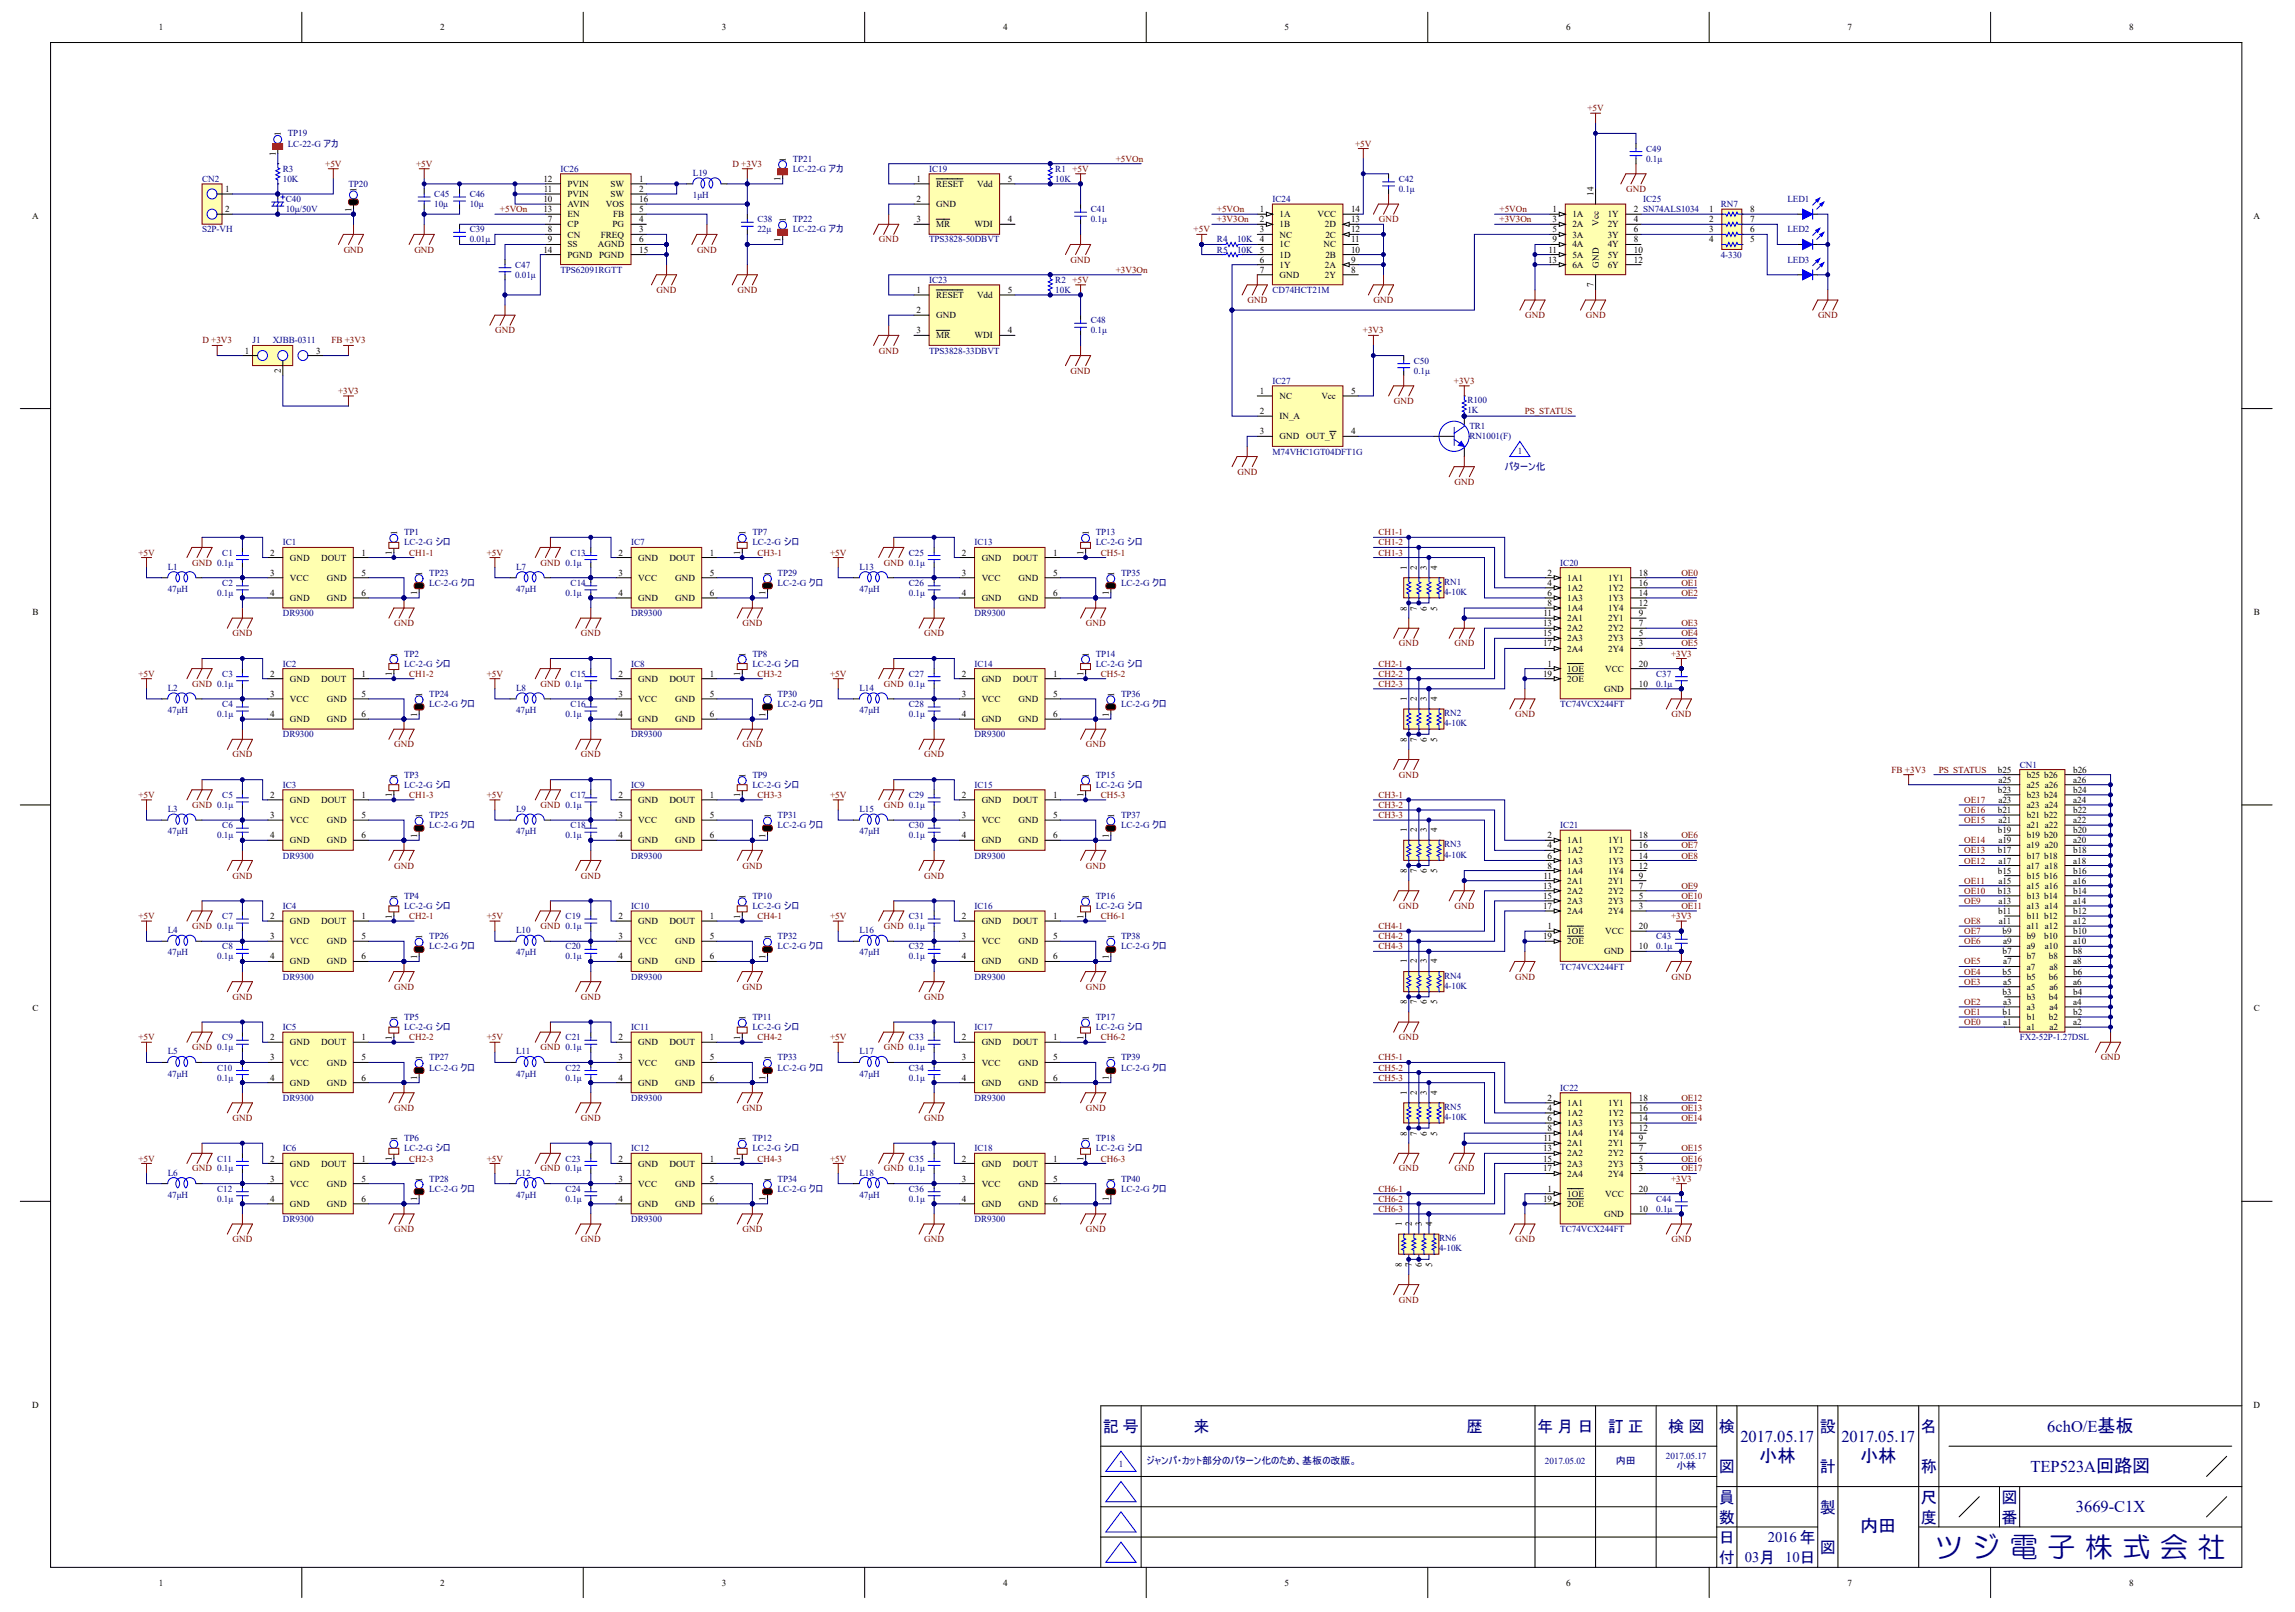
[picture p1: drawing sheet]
<svg xmlns="http://www.w3.org/2000/svg" width="584mm" height="410mm" viewBox="0 0 584 410" stroke-linecap="round" stroke-linejoin="round" font-family="sans-serif">
<defs><g id="words">
<text font-size="7.2" fill="#000080" x="492.1" y="396">ツ ジ 電 子 株 式 会 社</text>
<g font-size="4.6" fill="#000080">
<text x="447.6" y="371.7">小林</text>
<text x="473.2" y="371.7">小林</text>
<text x="473.2" y="389.7">内田</text>
</g>
<g font-size="4.2" fill="#000080">
<text x="520.8" y="364">6chO/E基板</text>
<text x="442.7" y="366.6">2017.05.17</text>
<text x="468.5" y="366.6">2017.05.17</text>
<text x="516.6" y="374.3">TEP523A回路図</text>
<text x="528.1" y="384.6">3669-C1X</text>
</g>
<g font-size="4.1" fill="#000080">
<text x="280.5" y="364.1">記 号</text>
<text x="303.7" y="364.1">来</text>
<text x="373" y="364.1">歴</text>
<text x="391" y="364.1">年 月 日</text>
<text x="409" y="364.1">訂 正</text>
<text x="424.4" y="364.1">検 図</text>
<text x="437.2" y="364.1">検</text>
<text x="462.9" y="364.1">設</text>
<text x="488.6" y="364.1">名</text>
<text x="437.2" y="374.4">図</text>
<text x="462.9" y="374.4">計</text>
<text x="488.6" y="374.4">称</text>
<text x="437.2" y="382.1">員</text>
<text x="488.6" y="382.1">尺</text>
<text x="509.2" y="382.1">図</text>
<text x="437.2" y="387.2">数</text>
<text x="462.9" y="384.6">製</text>
<text x="488.6" y="387.2">度</text>
<text x="509.2" y="387.2">番</text>
<text x="437.2" y="392.4">日</text>
<text x="462.9" y="394.9">図</text>
<text x="437.2" y="397.5">付</text>
</g>
<g font-size="3.7" fill="#000080">
<text x="449.7" y="392.1">2016年</text>
<text x="443.9" y="397.3">03月 10日</text>
</g>
<g font-size="2.5" fill="#000080">
<text x="382.8" y="119.5">パターン化</text>
<text x="291.6" y="372.4">ジャンパ・カット部分のパターン化のため、基板の改版。</text>
<text x="411.1" y="372.4">内田</text>
<text x="426.5" y="373.7">小林</text>
</g>
<g font-size="2.3">
<text x="40.4" y="7.8">1</text>
<text x="112" y="7.8">2</text>
<text x="183.6" y="7.8">3</text>
<text x="255.2" y="7.8">4</text>
<text x="326.8" y="7.8">5</text>
<text x="398.4" y="7.8">6</text>
<text x="470" y="7.8">7</text>
<text x="541.6" y="7.8">8</text>
<text x="71.4" y="34.7" transform="rotate(-90 71.4 34.7)">1</text>
<text x="70.2" y="39.7" transform="rotate(-90 70.2 39.7)">1</text>
<text x="199.9" y="41.1" transform="rotate(-90 199.9 41.1)">1</text>
<text x="138.2" y="46.3">12</text>
<text x="144.4" y="47.5">PVIN</text>
<text x="155.3" y="47.5">SW</text>
<text x="162.6" y="46.3">1</text>
<text x="198.6" y="46.1" transform="rotate(-90 198.6 46.1)">1</text>
<text x="233.2" y="46.3">1</text>
<text x="238.1" y="47.5">RESET</text>
<text x="248.6" y="47.5">Vdd</text>
<text x="256.4" y="46.3">5</text>
<text x="57.3" y="48.8">1</text>
<text x="57.3" y="54">2</text>
<text x="89.4" y="53.8" transform="rotate(-90 89.4 53.8)">1</text>
<text x="90.7" y="48.8" transform="rotate(-90 90.7 48.8)">1</text>
<text x="138.2" y="51.4">10</text>
<text x="138.2" y="54">13</text>
<text x="138.3" y="48.8">11</text>
<text x="144.4" y="52.7">AVIN</text>
<text x="144.4" y="50.1">PVIN</text>
<text x="154.1" y="52.7">VOS</text>
<text x="155.3" y="50.1">SW</text>
<text x="162.6" y="54">5</text>
<text x="162.6" y="51.4">16</text>
<text x="162.6" y="48.8">2</text>
<text x="233.2" y="51.4">2</text>
<text x="238.1" y="52.7">GND</text>
<text x="320.5" y="54">1</text>
<text x="343.7" y="54">14</text>
<text x="395" y="54">1</text>
<text x="405.4" y="49.8" transform="rotate(-90 405.4 49.8)">14</text>
<text x="415.7" y="54">2 SN74ALS1034</text>
<text x="434.8" y="54">1</text>
<text x="445.2" y="54">8</text>
<text x="8.2" y="55.6">A</text>
<text x="139.4" y="56.5">7</text>
<text x="139.4" y="59.1">8</text>
<text x="144.4" y="55.2">EN</text>
<text x="144.4" y="57.8">CP</text>
<text x="155.8" y="57.8">PG</text>
<text x="156" y="55.2">FB</text>
<text x="162.6" y="59.1">3</text>
<text x="162.6" y="56.5">4</text>
<text x="199.9" y="56.5" transform="rotate(-90 199.9 56.5)">1</text>
<text x="233.2" y="56.5">3</text>
<text x="238.1" y="57.8">MR</text>
<text x="247.9" y="57.8">WDI</text>
<text x="256.4" y="56.5">4</text>
<text x="320.5" y="59.1">3</text>
<text x="320.5" y="56.5">2</text>
<text x="325.5" y="55.2">1A</text>
<text x="325.5" y="57.8">1B</text>
<text x="335.1" y="55.2">VCC</text>
<text x="337" y="57.8">2D</text>
<text x="343.7" y="59.1">12</text>
<text x="343.7" y="56.5">13</text>
<text x="395" y="56.5">3</text>
<text x="395" y="59.1">5</text>
<text x="400" y="55.2">1A</text>
<text x="400" y="57.8">2A</text>
<text x="406.7" y="57.4" transform="rotate(-90 406.7 57.4)">Vcc</text>
<text x="409" y="55.2">1Y</text>
<text x="409" y="57.8">2Y</text>
<text x="415.7" y="56.5">4</text>
<text x="415.7" y="59.1">6</text>
<text x="434.8" y="56.5">2</text>
<text x="434.8" y="59.1">3</text>
<text x="445.2" y="56.5">7</text>
<text x="445.2" y="59.1">6</text>
<text x="573.3" y="55.6">A</text>
<text x="138.2" y="64.2">14</text>
<text x="139.4" y="61.7">9</text>
<text x="144.4" y="60.4">CN</text>
<text x="144.4" y="62.9">SS</text>
<text x="144.4" y="65.5">PGND</text>
<text x="152.1" y="62.9">AGND</text>
<text x="152.4" y="65.5">PGND</text>
<text x="152.9" y="60.4">FREQ</text>
<text x="162.6" y="64.2">15</text>
<text x="162.6" y="61.7">6</text>
<text x="198.6" y="61.5" transform="rotate(-90 198.6 61.5)">1</text>
<text x="320.5" y="61.7">4</text>
<text x="320.5" y="64.2">5</text>
<text x="325.5" y="60.4">NC</text>
<text x="325.5" y="62.9">1C</text>
<text x="325.5" y="65.5">1D</text>
<text x="336.7" y="62.9">NC</text>
<text x="337.2" y="60.4">2C</text>
<text x="337.2" y="65.5">2B</text>
<text x="343.7" y="61.7">11</text>
<text x="343.7" y="64.2">10</text>
<text x="393.9" y="64.2">11</text>
<text x="395" y="61.7">9</text>
<text x="400" y="60.4">3A</text>
<text x="400" y="62.9">4A</text>
<text x="400" y="65.5">5A</text>
<text x="409" y="60.4">3Y</text>
<text x="409" y="62.9">4Y</text>
<text x="409" y="65.5">5Y</text>
<text x="415.7" y="61.7">8</text>
<text x="415.7" y="64.2">10</text>
<text x="434.8" y="61.7">4</text>
<text x="445.2" y="61.7">5</text>
<text x="320.5" y="66.8">6</text>
<text x="320.5" y="69.4">7</text>
<text x="325.5" y="68.1">1Y</text>
<text x="325.5" y="70.7">GND</text>
<text x="337" y="70.7">2Y</text>
<text x="337" y="68.1">2A</text>
<text x="343.7" y="69.4">8</text>
<text x="343.7" y="66.8">9</text>
<text x="393.9" y="66.8">13</text>
<text x="400" y="68.1">6A</text>
<text x="406.7" y="68.1" transform="rotate(-90 406.7 68.1)">GND</text>
<text x="409" y="68.1">6Y</text>
<text x="415.7" y="66.8">12</text>
<text x="233.2" y="74.5">1</text>
<text x="238.1" y="75.8">RESET</text>
<text x="248.6" y="75.8">Vdd</text>
<text x="256.4" y="74.5">5</text>
<text x="405.4" y="73.1" transform="rotate(-90 405.4 73.1)">7</text>
<text x="233.2" y="79.6">2</text>
<text x="238.1" y="80.9">GND</text>
<text x="62.3" y="89.9">1</text>
<text x="80.4" y="89.9">3</text>
<text x="233.2" y="84.8">3</text>
<text x="238.1" y="86.1">MR</text>
<text x="247.9" y="86.1">WDI</text>
<text x="256.4" y="84.8">4</text>
<text x="71.4" y="94.9" transform="rotate(-90 71.4 94.9)">2</text>
<text x="320.5" y="100.2">1</text>
<text x="325.5" y="101.5">NC</text>
<text x="336.2" y="101.5">Vcc</text>
<text x="343.7" y="100.2">5</text>
<text x="320.5" y="105.3">2</text>
<text x="325.5" y="106.6">IN_A</text>
<text x="320.5" y="110.5">3</text>
<text x="325.5" y="111.7">GND</text>
<text x="332.3" y="111.7">OUT_Y</text>
<text x="343.7" y="110.5">4</text>
<text x="101" y="136.1" transform="rotate(-90 101 136.1)">1</text>
<text x="189.6" y="136.1" transform="rotate(-90 189.6 136.1)">1</text>
<text x="277" y="136.1" transform="rotate(-90 277 136.1)">1</text>
<text x="68.7" y="141.3">2</text>
<text x="73.8" y="142.6">GND</text>
<text x="81.7" y="142.6">DOUT</text>
<text x="92" y="141.3">1</text>
<text x="99.7" y="141.2" transform="rotate(-90 99.7 141.2)">1</text>
<text x="157.4" y="141.3">2</text>
<text x="162.4" y="142.6">GND</text>
<text x="170.3" y="142.6">DOUT</text>
<text x="180.6" y="141.3">1</text>
<text x="188.3" y="141.2" transform="rotate(-90 188.3 141.2)">1</text>
<text x="244.7" y="141.3">2</text>
<text x="249.7" y="142.6">GND</text>
<text x="257.6" y="142.6">DOUT</text>
<text x="268" y="141.3">1</text>
<text x="275.7" y="141.2" transform="rotate(-90 275.7 141.2)">1</text>
<text x="68.7" y="146.4">3</text>
<text x="73.8" y="147.7">VCC</text>
<text x="83.1" y="147.7">GND</text>
<text x="92" y="146.4">5</text>
<text x="107.4" y="146.4" transform="rotate(-90 107.4 146.4)">1</text>
<text x="157.4" y="146.4">3</text>
<text x="162.4" y="147.7">VCC</text>
<text x="171.7" y="147.7">GND</text>
<text x="180.6" y="146.4">5</text>
<text x="196.1" y="146.4" transform="rotate(-90 196.1 146.4)">1</text>
<text x="244.7" y="146.4">3</text>
<text x="249.7" y="147.7">VCC</text>
<text x="259.1" y="147.7">GND</text>
<text x="268" y="146.4">5</text>
<text x="283.4" y="146.4" transform="rotate(-90 283.4 146.4)">1</text>
<text x="357.9" y="144.9" transform="rotate(-90 357.9 144.9)">1</text>
<text x="360.5" y="144.9" transform="rotate(-90 360.5 144.9)">2</text>
<text x="363" y="144.9" transform="rotate(-90 363 144.9)">3</text>
<text x="365.6" y="144.9" transform="rotate(-90 365.6 144.9)">4</text>
<text x="393.7" y="146.4">2</text>
<text x="393.7" y="149">4</text>
<text x="398.7" y="147.7">1A1</text>
<text x="409.1" y="147.7">1Y1</text>
<text x="416.9" y="146.4">18</text>
<text x="416.9" y="149">16</text>
<text x="68.7" y="151.6">4</text>
<text x="73.8" y="152.8">GND</text>
<text x="83.1" y="152.8">GND</text>
<text x="92" y="151.6">6</text>
<text x="106.1" y="151.4" transform="rotate(-90 106.1 151.4)">1</text>
<text x="157.4" y="151.6">4</text>
<text x="162.4" y="152.8">GND</text>
<text x="171.7" y="152.8">GND</text>
<text x="180.6" y="151.6">6</text>
<text x="194.7" y="151.4" transform="rotate(-90 194.7 151.4)">1</text>
<text x="244.7" y="151.6">4</text>
<text x="249.7" y="152.8">GND</text>
<text x="259.1" y="152.8">GND</text>
<text x="268" y="151.6">6</text>
<text x="282.1" y="151.4" transform="rotate(-90 282.1 151.4)">1</text>
<text x="357.9" y="155.3" transform="rotate(-90 357.9 155.3)">8</text>
<text x="360.5" y="155.3" transform="rotate(-90 360.5 155.3)">7</text>
<text x="363" y="155.3" transform="rotate(-90 363 155.3)">6</text>
<text x="365.6" y="155.3" transform="rotate(-90 365.6 155.3)">5</text>
<text x="393.7" y="151.6">6</text>
<text x="393.7" y="154.1">8</text>
<text x="398.7" y="150.3">1A2</text>
<text x="398.7" y="152.8">1A3</text>
<text x="398.7" y="155.4">1A4</text>
<text x="409.1" y="150.3">1Y2</text>
<text x="409.1" y="152.8">1Y3</text>
<text x="409.1" y="155.4">1Y4</text>
<text x="416.9" y="151.6">14</text>
<text x="416.9" y="154.1">12</text>
<text x="8.2" y="156.4">B</text>
<text x="392.5" y="159.3">13</text>
<text x="392.5" y="161.8">15</text>
<text x="392.6" y="156.7">11</text>
<text x="398.7" y="158">2A1</text>
<text x="398.7" y="160.5">2A2</text>
<text x="409.1" y="158">2Y1</text>
<text x="409.1" y="160.5">2Y2</text>
<text x="416.9" y="156.7">9</text>
<text x="416.9" y="159.3">7</text>
<text x="416.9" y="161.8">5</text>
<text x="573.4" y="156.4">B</text>
<text x="101" y="167" transform="rotate(-90 101 167)">1</text>
<text x="189.6" y="167" transform="rotate(-90 189.6 167)">1</text>
<text x="277" y="167" transform="rotate(-90 277 167)">1</text>
<text x="392.5" y="164.4">17</text>
<text x="398.7" y="163.1">2A3</text>
<text x="398.7" y="165.7">2A4</text>
<text x="409.1" y="163.1">2Y3</text>
<text x="409.1" y="165.7">2Y4</text>
<text x="416.9" y="164.4">3</text>
<text x="68.7" y="172.1">2</text>
<text x="73.8" y="173.4">GND</text>
<text x="81.7" y="173.4">DOUT</text>
<text x="92" y="172.1">1</text>
<text x="99.7" y="171.9" transform="rotate(-90 99.7 171.9)">1</text>
<text x="157.4" y="172.1">2</text>
<text x="162.4" y="173.4">GND</text>
<text x="170.3" y="173.4">DOUT</text>
<text x="180.6" y="172.1">1</text>
<text x="188.3" y="171.9" transform="rotate(-90 188.3 171.9)">1</text>
<text x="244.7" y="172.1">2</text>
<text x="249.7" y="173.4">GND</text>
<text x="257.6" y="173.4">DOUT</text>
<text x="268" y="172.1">1</text>
<text x="275.7" y="171.9" transform="rotate(-90 275.7 171.9)">1</text>
<text x="392.5" y="172.1">19</text>
<text x="393.7" y="169.5">1</text>
<text x="398.7" y="170.8">1OE</text>
<text x="398.7" y="173.4">2OE</text>
<text x="408.3" y="170.8">VCC</text>
<text x="416.9" y="169.5">20</text>
<text x="68.7" y="177.2">3</text>
<text x="73.8" y="178.5">VCC</text>
<text x="83.1" y="178.5">GND</text>
<text x="92" y="177.2">5</text>
<text x="107.4" y="177.2" transform="rotate(-90 107.4 177.2)">1</text>
<text x="157.4" y="177.2">3</text>
<text x="162.4" y="178.5">VCC</text>
<text x="171.7" y="178.5">GND</text>
<text x="180.6" y="177.2">5</text>
<text x="196.1" y="177.2" transform="rotate(-90 196.1 177.2)">1</text>
<text x="244.7" y="177.2">3</text>
<text x="249.7" y="178.5">VCC</text>
<text x="259.1" y="178.5">GND</text>
<text x="268" y="177.2">5</text>
<text x="283.4" y="177.2" transform="rotate(-90 283.4 177.2)">1</text>
<text x="357.9" y="178.2" transform="rotate(-90 357.9 178.2)">1</text>
<text x="360.5" y="178.2" transform="rotate(-90 360.5 178.2)">2</text>
<text x="363" y="178.2" transform="rotate(-90 363 178.2)">3</text>
<text x="365.6" y="178.2" transform="rotate(-90 365.6 178.2)">4</text>
<text x="408.1" y="176">GND</text>
<text x="416.9" y="174.6">10</text>
<text x="68.7" y="182.3">4</text>
<text x="73.8" y="183.7">GND</text>
<text x="83.1" y="183.7">GND</text>
<text x="92" y="182.3">6</text>
<text x="106.1" y="182.2" transform="rotate(-90 106.1 182.2)">1</text>
<text x="157.4" y="182.3">4</text>
<text x="162.4" y="183.7">GND</text>
<text x="171.7" y="183.7">GND</text>
<text x="180.6" y="182.3">6</text>
<text x="194.7" y="182.2" transform="rotate(-90 194.7 182.2)">1</text>
<text x="244.7" y="182.3">4</text>
<text x="249.7" y="183.7">GND</text>
<text x="259.1" y="183.7">GND</text>
<text x="268" y="182.3">6</text>
<text x="282.1" y="182.2" transform="rotate(-90 282.1 182.2)">1</text>
<text x="357.9" y="188.6" transform="rotate(-90 357.9 188.6)">8</text>
<text x="360.5" y="188.6" transform="rotate(-90 360.5 188.6)">7</text>
<text x="363" y="188.6" transform="rotate(-90 363 188.6)">6</text>
<text x="365.6" y="188.6" transform="rotate(-90 365.6 188.6)">5</text>
<text x="101" y="197.8" transform="rotate(-90 101 197.8)">1</text>
<text x="189.6" y="197.8" transform="rotate(-90 189.6 197.8)">1</text>
<text x="277" y="197.8" transform="rotate(-90 277 197.8)">1</text>
<text x="508.3" y="196.5">b25</text>
<text x="515.6" y="197.8">b25 b26</text>
<text x="527.4" y="196.5">b26</text>
<text x="68.7" y="202.9">2</text>
<text x="92" y="202.9">1</text>
<text x="99.7" y="202.8" transform="rotate(-90 99.7 202.8)">1</text>
<text x="157.4" y="202.9">2</text>
<text x="180.6" y="202.9">1</text>
<text x="188.3" y="202.8" transform="rotate(-90 188.3 202.8)">1</text>
<text x="244.7" y="202.9">2</text>
<text x="268" y="202.9">1</text>
<text x="275.7" y="202.8" transform="rotate(-90 275.7 202.8)">1</text>
<text x="508.3" y="201.6">b23</text>
<text x="508.4" y="199">a25</text>
<text x="515.6" y="200.4">a25 a26</text>
<text x="515.6" y="202.9">b23 b24</text>
<text x="527.4" y="199">a26</text>
<text x="527.4" y="201.6">b24</text>
<text x="68.7" y="208.1">3</text>
<text x="73.8" y="209.3">VCC</text>
<text x="73.8" y="204.2">GND</text>
<text x="81.7" y="204.2">DOUT</text>
<text x="83.1" y="209.3">GND</text>
<text x="92" y="208.1">5</text>
<text x="107.4" y="208.1" transform="rotate(-90 107.4 208.1)">1</text>
<text x="157.4" y="208.1">3</text>
<text x="162.4" y="209.3">VCC</text>
<text x="162.4" y="204.2">GND</text>
<text x="170.3" y="204.2">DOUT</text>
<text x="171.7" y="209.3">GND</text>
<text x="180.6" y="208.1">5</text>
<text x="196.1" y="208.1" transform="rotate(-90 196.1 208.1)">1</text>
<text x="244.7" y="208.1">3</text>
<text x="249.7" y="209.3">VCC</text>
<text x="249.7" y="204.2">GND</text>
<text x="257.6" y="204.2">DOUT</text>
<text x="259.1" y="209.3">GND</text>
<text x="268" y="208.1">5</text>
<text x="283.4" y="208.1" transform="rotate(-90 283.4 208.1)">1</text>
<text x="508.3" y="206.7">b21</text>
<text x="508.4" y="209.3">a21</text>
<text x="508.4" y="204.2">a23</text>
<text x="515.6" y="208.1">b21 b22</text>
<text x="515.6" y="205.5">a23 a24</text>
<text x="527.4" y="209.3">a22</text>
<text x="527.4" y="206.7">b22</text>
<text x="527.4" y="204.2">a24</text>
<text x="68.7" y="213.2">4</text>
<text x="73.8" y="214.5">GND</text>
<text x="83.1" y="214.5">GND</text>
<text x="92" y="213.2">6</text>
<text x="106.1" y="213" transform="rotate(-90 106.1 213)">1</text>
<text x="157.4" y="213.2">4</text>
<text x="162.4" y="214.5">GND</text>
<text x="171.7" y="214.5">GND</text>
<text x="180.6" y="213.2">6</text>
<text x="194.7" y="213" transform="rotate(-90 194.7 213)">1</text>
<text x="244.7" y="213.2">4</text>
<text x="249.7" y="214.5">GND</text>
<text x="259.1" y="214.5">GND</text>
<text x="268" y="213.2">6</text>
<text x="282.1" y="213" transform="rotate(-90 282.1 213)">1</text>
<text x="357.9" y="211.6" transform="rotate(-90 357.9 211.6)">1</text>
<text x="360.5" y="211.6" transform="rotate(-90 360.5 211.6)">2</text>
<text x="363" y="211.6" transform="rotate(-90 363 211.6)">3</text>
<text x="365.6" y="211.6" transform="rotate(-90 365.6 211.6)">4</text>
<text x="393.7" y="213.2">2</text>
<text x="393.7" y="215.7">4</text>
<text x="398.7" y="214.5">1A1</text>
<text x="409.1" y="214.5">1Y1</text>
<text x="416.9" y="213.2">18</text>
<text x="416.9" y="215.7">16</text>
<text x="508.3" y="211.9">b19</text>
<text x="508.4" y="214.5">a19</text>
<text x="515.6" y="215.7">a19 a20</text>
<text x="515.6" y="213.2">b19 b20</text>
<text x="515.6" y="210.6">a21 a22</text>
<text x="527.4" y="214.5">a20</text>
<text x="527.4" y="211.9">b20</text>
<text x="393.7" y="218.3">6</text>
<text x="393.7" y="220.9">8</text>
<text x="398.7" y="217">1A2</text>
<text x="398.7" y="219.6">1A3</text>
<text x="409.1" y="217">1Y2</text>
<text x="409.1" y="219.6">1Y3</text>
<text x="416.9" y="218.3">14</text>
<text x="416.9" y="220.9">12</text>
<text x="508.3" y="217">b17</text>
<text x="508.4" y="219.6">a17</text>
<text x="515.6" y="220.9">a17 a18</text>
<text x="515.6" y="218.3">b17 b18</text>
<text x="527.4" y="219.6">a18</text>
<text x="527.4" y="217">b18</text>
<text x="357.9" y="222" transform="rotate(-90 357.9 222)">8</text>
<text x="360.5" y="222" transform="rotate(-90 360.5 222)">7</text>
<text x="363" y="222" transform="rotate(-90 363 222)">6</text>
<text x="365.6" y="222" transform="rotate(-90 365.6 222)">5</text>
<text x="392.5" y="226">13</text>
<text x="392.6" y="223.4">11</text>
<text x="398.7" y="222.2">1A4</text>
<text x="398.7" y="224.8">2A1</text>
<text x="398.7" y="227.3">2A2</text>
<text x="409.1" y="222.2">1Y4</text>
<text x="409.1" y="224.8">2Y1</text>
<text x="409.1" y="227.3">2Y2</text>
<text x="416.9" y="223.4">9</text>
<text x="416.9" y="226">7</text>
<text x="508.3" y="227.3">b13</text>
<text x="508.3" y="222.2">b15</text>
<text x="508.4" y="224.8">a15</text>
<text x="515.6" y="226">a15 a16</text>
<text x="515.6" y="223.4">b15 b16</text>
<text x="527.4" y="227.3">b14</text>
<text x="527.4" y="224.8">a16</text>
<text x="527.4" y="222.2">b16</text>
<text x="68.7" y="233.7">2</text>
<text x="92" y="233.7">1</text>
<text x="99.7" y="233.6" transform="rotate(-90 99.7 233.6)">1</text>
<text x="101" y="228.6" transform="rotate(-90 101 228.6)">1</text>
<text x="157.4" y="233.7">2</text>
<text x="180.6" y="233.7">1</text>
<text x="188.3" y="233.6" transform="rotate(-90 188.3 233.6)">1</text>
<text x="189.6" y="228.6" transform="rotate(-90 189.6 228.6)">1</text>
<text x="244.7" y="233.7">2</text>
<text x="268" y="233.7">1</text>
<text x="275.7" y="233.6" transform="rotate(-90 275.7 233.6)">1</text>
<text x="277" y="228.6" transform="rotate(-90 277 228.6)">1</text>
<text x="392.5" y="228.6">15</text>
<text x="392.5" y="231.1">17</text>
<text x="398.7" y="229.9">2A3</text>
<text x="398.7" y="232.5">2A4</text>
<text x="409.1" y="229.9">2Y3</text>
<text x="409.1" y="232.5">2Y4</text>
<text x="416.9" y="228.6">5</text>
<text x="416.9" y="231.1">3</text>
<text x="508.4" y="232.5">b11</text>
<text x="508.4" y="229.9">a13</text>
<text x="515.6" y="233.7">b11 b12</text>
<text x="515.6" y="231.1">a13 a14</text>
<text x="515.6" y="228.6">b13 b14</text>
<text x="527.4" y="232.5">b12</text>
<text x="527.4" y="229.9">a14</text>
<text x="68.7" y="238.9">3</text>
<text x="73.8" y="235">GND</text>
<text x="81.7" y="235">DOUT</text>
<text x="92" y="238.9">5</text>
<text x="107.4" y="238.8" transform="rotate(-90 107.4 238.8)">1</text>
<text x="157.4" y="238.9">3</text>
<text x="162.4" y="235">GND</text>
<text x="170.3" y="235">DOUT</text>
<text x="180.6" y="238.9">5</text>
<text x="196.1" y="238.8" transform="rotate(-90 196.1 238.8)">1</text>
<text x="244.7" y="238.9">3</text>
<text x="249.7" y="235">GND</text>
<text x="257.6" y="235">DOUT</text>
<text x="268" y="238.9">5</text>
<text x="283.4" y="238.8" transform="rotate(-90 283.4 238.8)">1</text>
<text x="392.5" y="238.9">19</text>
<text x="393.7" y="236.3">1</text>
<text x="398.7" y="237.6">1OE</text>
<text x="408.3" y="237.6">VCC</text>
<text x="416.9" y="236.3">20</text>
<text x="508.5" y="235">a11</text>
<text x="509.5" y="237.6">b9</text>
<text x="515.6" y="238.9">b9</text>
<text x="515.6" y="236.3">a11 a12</text>
<text x="520.1" y="238.9">b10</text>
<text x="527.4" y="237.6">b10</text>
<text x="527.4" y="235">a12</text>
<text x="68.7" y="244">4</text>
<text x="73.8" y="240.1">VCC</text>
<text x="73.8" y="245.3">GND</text>
<text x="83.1" y="240.1">GND</text>
<text x="83.1" y="245.3">GND</text>
<text x="92" y="244">6</text>
<text x="106.1" y="243.9" transform="rotate(-90 106.1 243.9)">1</text>
<text x="157.4" y="244">4</text>
<text x="162.4" y="240.1">VCC</text>
<text x="162.4" y="245.3">GND</text>
<text x="171.7" y="240.1">GND</text>
<text x="171.7" y="245.3">GND</text>
<text x="180.6" y="244">6</text>
<text x="194.7" y="243.9" transform="rotate(-90 194.7 243.9)">1</text>
<text x="244.7" y="244">4</text>
<text x="249.7" y="240.1">VCC</text>
<text x="249.7" y="245.3">GND</text>
<text x="259.1" y="240.1">GND</text>
<text x="259.1" y="245.3">GND</text>
<text x="268" y="244">6</text>
<text x="282.1" y="243.9" transform="rotate(-90 282.1 243.9)">1</text>
<text x="357.9" y="245" transform="rotate(-90 357.9 245)">1</text>
<text x="360.5" y="245" transform="rotate(-90 360.5 245)">2</text>
<text x="363" y="245" transform="rotate(-90 363 245)">3</text>
<text x="365.6" y="245" transform="rotate(-90 365.6 245)">4</text>
<text x="398.7" y="240.1">2OE</text>
<text x="408.1" y="242.7">GND</text>
<text x="416.9" y="241.4">10</text>
<text x="509.5" y="242.7">b7</text>
<text x="509.6" y="245.3">a7</text>
<text x="509.6" y="240.1">a9</text>
<text x="515.6" y="244">b7</text>
<text x="515.6" y="241.4">a9</text>
<text x="520.2" y="241.4">a10</text>
<text x="521.3" y="244">b8</text>
<text x="527.4" y="245.3">a8</text>
<text x="527.4" y="242.7">b8</text>
<text x="527.4" y="240.1">a10</text>
<text x="509.5" y="247.8">b5</text>
<text x="509.6" y="250.4">a5</text>
<text x="515.6" y="251.7">a5</text>
<text x="515.6" y="249.2">b5</text>
<text x="515.6" y="246.6">a7</text>
<text x="521.3" y="249.2">b6</text>
<text x="521.4" y="251.7">a6</text>
<text x="521.4" y="246.6">a8</text>
<text x="527.4" y="250.4">a6</text>
<text x="527.4" y="247.8">b6</text>
<text x="8.2" y="257.1">C</text>
<text x="357.9" y="255.4" transform="rotate(-90 357.9 255.4)">8</text>
<text x="360.5" y="255.4" transform="rotate(-90 360.5 255.4)">7</text>
<text x="363" y="255.4" transform="rotate(-90 363 255.4)">6</text>
<text x="365.6" y="255.4" transform="rotate(-90 365.6 255.4)">5</text>
<text x="509.5" y="253">b3</text>
<text x="509.6" y="255.5">a3</text>
<text x="515.6" y="256.8">a3</text>
<text x="515.6" y="254.3">b3</text>
<text x="521.3" y="254.3">b4</text>
<text x="521.4" y="256.8">a4</text>
<text x="527.4" y="255.5">a4</text>
<text x="527.4" y="253">b4</text>
<text x="573.4" y="257.1">C</text>
<text x="101" y="259.4" transform="rotate(-90 101 259.4)">1</text>
<text x="189.6" y="259.4" transform="rotate(-90 189.6 259.4)">1</text>
<text x="277" y="259.4" transform="rotate(-90 277 259.4)">1</text>
<text x="509.5" y="258.1">b1</text>
<text x="509.6" y="260.7">a1</text>
<text x="515.6" y="262">a1</text>
<text x="515.6" y="259.4">b1</text>
<text x="521.3" y="259.4">b2</text>
<text x="521.4" y="262">a2</text>
<text x="527.4" y="260.7">a2</text>
<text x="527.4" y="258.1">b2</text>
<text x="68.7" y="269.7">3</text>
<text x="68.7" y="264.5">2</text>
<text x="73.8" y="265.8">GND</text>
<text x="81.7" y="265.8">DOUT</text>
<text x="92" y="269.7">5</text>
<text x="92" y="264.5">1</text>
<text x="99.7" y="264.4" transform="rotate(-90 99.7 264.4)">1</text>
<text x="107.4" y="269.7" transform="rotate(-90 107.4 269.7)">1</text>
<text x="157.4" y="269.7">3</text>
<text x="157.4" y="264.5">2</text>
<text x="162.4" y="265.8">GND</text>
<text x="170.3" y="265.8">DOUT</text>
<text x="180.6" y="269.7">5</text>
<text x="180.6" y="264.5">1</text>
<text x="188.3" y="264.4" transform="rotate(-90 188.3 264.4)">1</text>
<text x="196.1" y="269.7" transform="rotate(-90 196.1 269.7)">1</text>
<text x="244.7" y="269.7">3</text>
<text x="244.7" y="264.5">2</text>
<text x="249.7" y="265.8">GND</text>
<text x="257.6" y="265.8">DOUT</text>
<text x="268" y="269.7">5</text>
<text x="268" y="264.5">1</text>
<text x="275.7" y="264.4" transform="rotate(-90 275.7 264.4)">1</text>
<text x="283.4" y="269.7" transform="rotate(-90 283.4 269.7)">1</text>
<text x="68.7" y="274.8">4</text>
<text x="73.8" y="271">VCC</text>
<text x="83.1" y="271">GND</text>
<text x="92" y="274.8">6</text>
<text x="106.1" y="274.7" transform="rotate(-90 106.1 274.7)">1</text>
<text x="157.4" y="274.8">4</text>
<text x="162.4" y="271">VCC</text>
<text x="171.7" y="271">GND</text>
<text x="180.6" y="274.8">6</text>
<text x="194.7" y="274.7" transform="rotate(-90 194.7 274.7)">1</text>
<text x="244.7" y="274.8">4</text>
<text x="249.7" y="271">VCC</text>
<text x="259.1" y="271">GND</text>
<text x="268" y="274.8">6</text>
<text x="282.1" y="274.7" transform="rotate(-90 282.1 274.7)">1</text>
<text x="73.8" y="276.1">GND</text>
<text x="83.1" y="276.1">GND</text>
<text x="162.4" y="276.1">GND</text>
<text x="171.7" y="276.1">GND</text>
<text x="249.7" y="276.1">GND</text>
<text x="259.1" y="276.1">GND</text>
<text x="357.9" y="278.4" transform="rotate(-90 357.9 278.4)">1</text>
<text x="360.5" y="278.4" transform="rotate(-90 360.5 278.4)">2</text>
<text x="363" y="278.4" transform="rotate(-90 363 278.4)">3</text>
<text x="365.6" y="278.4" transform="rotate(-90 365.6 278.4)">4</text>
<text x="393.7" y="279.9">2</text>
<text x="398.7" y="281.2">1A1</text>
<text x="409.1" y="281.2">1Y1</text>
<text x="416.9" y="279.9">18</text>
<text x="393.7" y="282.5">4</text>
<text x="393.7" y="285.1">6</text>
<text x="393.7" y="287.6">8</text>
<text x="398.7" y="283.8">1A2</text>
<text x="398.7" y="286.4">1A3</text>
<text x="409.1" y="283.8">1Y2</text>
<text x="409.1" y="286.4">1Y3</text>
<text x="416.9" y="282.5">16</text>
<text x="416.9" y="285.1">14</text>
<text x="416.9" y="287.6">12</text>
<text x="101" y="290.2" transform="rotate(-90 101 290.2)">1</text>
<text x="189.6" y="290.2" transform="rotate(-90 189.6 290.2)">1</text>
<text x="277" y="290.2" transform="rotate(-90 277 290.2)">1</text>
<text x="357.9" y="288.8" transform="rotate(-90 357.9 288.8)">8</text>
<text x="360.5" y="288.8" transform="rotate(-90 360.5 288.8)">7</text>
<text x="363" y="288.8" transform="rotate(-90 363 288.8)">6</text>
<text x="365.6" y="288.8" transform="rotate(-90 365.6 288.8)">5</text>
<text x="392.5" y="292.8">13</text>
<text x="392.6" y="290.2">11</text>
<text x="398.7" y="288.9">1A4</text>
<text x="398.7" y="291.5">2A1</text>
<text x="409.1" y="288.9">1Y4</text>
<text x="409.1" y="291.5">2Y1</text>
<text x="416.9" y="290.2">9</text>
<text x="416.9" y="292.8">7</text>
<text x="68.7" y="295.4">2</text>
<text x="73.8" y="296.6">GND</text>
<text x="81.7" y="296.6">DOUT</text>
<text x="92" y="295.4">1</text>
<text x="99.7" y="295.2" transform="rotate(-90 99.7 295.2)">1</text>
<text x="157.4" y="295.4">2</text>
<text x="162.4" y="296.6">GND</text>
<text x="170.3" y="296.6">DOUT</text>
<text x="180.6" y="295.4">1</text>
<text x="188.3" y="295.2" transform="rotate(-90 188.3 295.2)">1</text>
<text x="244.7" y="295.4">2</text>
<text x="249.7" y="296.6">GND</text>
<text x="257.6" y="296.6">DOUT</text>
<text x="268" y="295.4">1</text>
<text x="275.7" y="295.2" transform="rotate(-90 275.7 295.2)">1</text>
<text x="392.5" y="295.4">15</text>
<text x="392.5" y="297.9">17</text>
<text x="398.7" y="294.1">2A2</text>
<text x="398.7" y="296.6">2A3</text>
<text x="398.7" y="299.2">2A4</text>
<text x="409.1" y="294.1">2Y2</text>
<text x="409.1" y="296.6">2Y3</text>
<text x="409.1" y="299.2">2Y4</text>
<text x="416.9" y="295.4">5</text>
<text x="416.9" y="297.9">3</text>
<text x="68.7" y="300.5">3</text>
<text x="68.7" y="305.6">4</text>
<text x="73.8" y="301.8">VCC</text>
<text x="83.1" y="301.8">GND</text>
<text x="92" y="300.5">5</text>
<text x="92" y="305.6">6</text>
<text x="106.1" y="305.5" transform="rotate(-90 106.1 305.5)">1</text>
<text x="107.4" y="300.5" transform="rotate(-90 107.4 300.5)">1</text>
<text x="157.4" y="300.5">3</text>
<text x="157.4" y="305.6">4</text>
<text x="162.4" y="301.8">VCC</text>
<text x="171.7" y="301.8">GND</text>
<text x="180.6" y="300.5">5</text>
<text x="180.6" y="305.6">6</text>
<text x="194.7" y="305.5" transform="rotate(-90 194.7 305.5)">1</text>
<text x="196.1" y="300.5" transform="rotate(-90 196.1 300.5)">1</text>
<text x="244.7" y="300.5">3</text>
<text x="244.7" y="305.6">4</text>
<text x="249.7" y="301.8">VCC</text>
<text x="259.1" y="301.8">GND</text>
<text x="268" y="300.5">5</text>
<text x="268" y="305.6">6</text>
<text x="282.1" y="305.5" transform="rotate(-90 282.1 305.5)">1</text>
<text x="283.4" y="300.5" transform="rotate(-90 283.4 300.5)">1</text>
<text x="392.5" y="305.6">19</text>
<text x="393.7" y="303.1">1</text>
<text x="398.7" y="304.3">1OE</text>
<text x="408.3" y="304.3">VCC</text>
<text x="416.9" y="303.1">20</text>
<text x="73.8" y="306.9">GND</text>
<text x="83.1" y="306.9">GND</text>
<text x="162.4" y="306.9">GND</text>
<text x="171.7" y="306.9">GND</text>
<text x="249.7" y="306.9">GND</text>
<text x="259.1" y="306.9">GND</text>
<text x="356.6" y="311.8" transform="rotate(-90 356.6 311.8)">1</text>
<text x="359.2" y="311.8" transform="rotate(-90 359.2 311.8)">2</text>
<text x="361.7" y="311.8" transform="rotate(-90 361.7 311.8)">3</text>
<text x="364.3" y="311.8" transform="rotate(-90 364.3 311.8)">4</text>
<text x="398.7" y="306.9">2OE</text>
<text x="408.1" y="309.5">GND</text>
<text x="416.9" y="308.2">10</text>
<text x="356.6" y="322.2" transform="rotate(-90 356.6 322.2)">8</text>
<text x="359.2" y="322.2" transform="rotate(-90 359.2 322.2)">7</text>
<text x="361.7" y="322.2" transform="rotate(-90 361.7 322.2)">6</text>
<text x="364.3" y="322.2" transform="rotate(-90 364.3 322.2)">5</text>
<text x="8.2" y="358">D</text>
<text x="573.3" y="358">D</text>
<text x="40.4" y="403.2">1</text>
<text x="112" y="403.2">2</text>
<text x="183.6" y="403.2">3</text>
<text x="255.2" y="403.2">4</text>
<text x="326.8" y="403.2">5</text>
<text x="398.4" y="403.2">6</text>
<text x="470" y="403.2">7</text>
<text x="541.6" y="403.2">8</text>
</g>
<g font-size="2.3" fill="#800000">
<text x="403.8" y="28.3">+5V</text>
<text x="283.9" y="41.1">+5VOn</text>
<text x="344.7" y="37.3">+5V</text>
<text x="82.7" y="42.4">+5V</text>
<text x="105.8" y="42.4">+5V</text>
<text x="186.3" y="42.4">D +3V3</text>
<text x="272.8" y="43.7">+5V</text>
<text x="127.2" y="54">+5VOn</text>
<text x="309.6" y="54">+5VOn</text>
<text x="381.5" y="54">+5VOn</text>
<text x="413.7" y="48.8">GND</text>
<text x="303.7" y="59.1">+5V</text>
<text x="309.6" y="56.5">+3V3On</text>
<text x="350.7" y="56.5">GND</text>
<text x="381.5" y="56.5">+3V3On</text>
<text x="87.4" y="64.2">GND</text>
<text x="105.4" y="64.2">GND</text>
<text x="177.3" y="64.2">GND</text>
<text x="223.6" y="61.7">GND</text>
<text x="272.4" y="66.8">GND</text>
<text x="272.8" y="71.9">+5V</text>
<text x="283.9" y="69.4">+3V3On</text>
<text x="167" y="74.5">GND</text>
<text x="187.6" y="74.5">GND</text>
<text x="317.3" y="77.1">GND</text>
<text x="349.4" y="77.1">GND</text>
<text x="388" y="80.9">GND</text>
<text x="403.4" y="80.9">GND</text>
<text x="462.5" y="80.9">GND</text>
<text x="51.5" y="87.3">D +3V3</text>
<text x="84.3" y="87.3">FB +3V3</text>
<text x="126" y="84.8">GND</text>
<text x="223.6" y="89.9">GND</text>
<text x="346.7" y="84.8">+3V3</text>
<text x="272.4" y="95.1">GND</text>
<text x="86" y="100.2">+3V3</text>
<text x="369.9" y="97.6">+3V3</text>
<text x="354.6" y="102.8">GND</text>
<text x="387.9" y="105.3">PS_STATUS</text>
<text x="314.8" y="120.7">GND</text>
<text x="370" y="123.3">GND</text>
<text x="350.7" y="136.1">CH1-1</text>
<text x="35.2" y="141.3">+5V</text>
<text x="48.9" y="143.9">GND 0.1μ</text>
<text x="104.1" y="141.3">CH1-1</text>
<text x="123.8" y="141.3">+5V</text>
<text x="137.5" y="143.9">GND 0.1μ</text>
<text x="192.7" y="141.3">CH3-1</text>
<text x="211.2" y="141.3">+5V</text>
<text x="224.9" y="143.9">GND 0.1μ</text>
<text x="280" y="141.3">CH5-1</text>
<text x="350.7" y="138.7">CH1-2</text>
<text x="350.7" y="141.3">CH1-3</text>
<text x="427.7" y="146.4">OE0</text>
<text x="427.7" y="149">OE1</text>
<text x="427.7" y="151.6">OE2</text>
<text x="59.2" y="161.8">GND</text>
<text x="100.2" y="159.3">GND</text>
<text x="147.8" y="161.8">GND</text>
<text x="188.9" y="159.3">GND</text>
<text x="235.1" y="161.8">GND</text>
<text x="276.3" y="159.3">GND</text>
<text x="427.7" y="159.3">OE3</text>
<text x="427.7" y="161.8">OE4</text>
<text x="355.9" y="164.4">GND</text>
<text x="370" y="164.4">GND</text>
<text x="425.1" y="167">+3V3</text>
<text x="427.7" y="164.4">OE5</text>
<text x="35.2" y="172.1">+5V</text>
<text x="104.1" y="172.1">CH1-2</text>
<text x="123.8" y="172.1">+5V</text>
<text x="192.7" y="172.1">CH3-2</text>
<text x="211.2" y="172.1">+5V</text>
<text x="280" y="172.1">CH5-2</text>
<text x="350.7" y="169.5">CH2-1</text>
<text x="350.7" y="172.1">CH2-2</text>
<text x="48.9" y="174.6">GND 0.1μ</text>
<text x="137.5" y="174.6">GND 0.1μ</text>
<text x="224.9" y="174.6">GND 0.1μ</text>
<text x="350.7" y="174.6">CH2-3</text>
<text x="385.4" y="182.3">GND</text>
<text x="425.2" y="182.3">GND</text>
<text x="100.2" y="190.1">GND</text>
<text x="188.9" y="190.1">GND</text>
<text x="276.3" y="190.1">GND</text>
<text x="59.2" y="192.6">GND</text>
<text x="147.8" y="192.6">GND</text>
<text x="235.1" y="192.6">GND</text>
<text x="355.9" y="197.8">GND</text>
<text x="481.2" y="196.5">FB +3V3</text>
<text x="493.3" y="196.5">PS_STATUS</text>
<text x="35.2" y="202.9">+5V</text>
<text x="104.1" y="202.9">CH1-3</text>
<text x="123.8" y="202.9">+5V</text>
<text x="192.7" y="202.9">CH3-3</text>
<text x="211.2" y="202.9">+5V</text>
<text x="280" y="202.9">CH5-3</text>
<text x="350.7" y="202.9">CH3-1</text>
<text x="48.9" y="205.5">GND 0.1μ</text>
<text x="137.5" y="205.5">GND 0.1μ</text>
<text x="224.9" y="205.5">GND 0.1μ</text>
<text x="350.7" y="205.5">CH3-2</text>
<text x="350.7" y="208.1">CH3-3</text>
<text x="499.7" y="209.3">OE15</text>
<text x="499.7" y="206.7">OE16</text>
<text x="499.7" y="204.2">OE17</text>
<text x="427.7" y="213.2">OE6</text>
<text x="427.7" y="215.7">OE7</text>
<text x="499.7" y="214.5">OE14</text>
<text x="100.2" y="220.9">GND</text>
<text x="188.9" y="220.9">GND</text>
<text x="276.3" y="220.9">GND</text>
<text x="427.7" y="218.3">OE8</text>
<text x="499.7" y="219.6">OE12</text>
<text x="499.7" y="217">OE13</text>
<text x="59.2" y="223.4">GND</text>
<text x="147.8" y="223.4">GND</text>
<text x="235.1" y="223.4">GND</text>
<text x="427.7" y="226">OE9</text>
<text x="499.7" y="227.3">OE10</text>
<text x="499.7" y="224.8">OE11</text>
<text x="35.2" y="233.7">+5V</text>
<text x="104.1" y="233.7">CH2-1</text>
<text x="123.8" y="233.7">+5V</text>
<text x="192.7" y="233.7">CH4-1</text>
<text x="211.2" y="233.7">+5V</text>
<text x="280" y="233.7">CH6-1</text>
<text x="355.9" y="231.1">GND</text>
<text x="370" y="231.1">GND</text>
<text x="425.1" y="233.7">+3V3</text>
<text x="427.7" y="228.6">OE10</text>
<text x="427.7" y="231.1">OE11</text>
<text x="499.7" y="229.9">OE9</text>
<text x="48.9" y="236.3">GND 0.1μ</text>
<text x="137.5" y="236.3">GND 0.1μ</text>
<text x="224.9" y="236.3">GND 0.1μ</text>
<text x="350.7" y="236.3">CH4-1</text>
<text x="350.7" y="238.9">CH4-2</text>
<text x="499.7" y="237.6">OE7</text>
<text x="499.7" y="235">OE8</text>
<text x="350.7" y="241.4">CH4-3</text>
<text x="499.7" y="245.3">OE5</text>
<text x="499.7" y="240.1">OE6</text>
<text x="100.2" y="251.7">GND</text>
<text x="188.9" y="251.7">GND</text>
<text x="276.3" y="251.7">GND</text>
<text x="385.4" y="249.2">GND</text>
<text x="425.2" y="249.2">GND</text>
<text x="499.7" y="250.4">OE3</text>
<text x="499.7" y="247.8">OE4</text>
<text x="59.2" y="254.3">GND</text>
<text x="147.8" y="254.3">GND</text>
<text x="235.1" y="254.3">GND</text>
<text x="499.7" y="255.5">OE2</text>
<text x="499.7" y="260.7">OE0</text>
<text x="499.7" y="258.1">OE1</text>
<text x="35.2" y="264.5">+5V</text>
<text x="48.9" y="267.1">GND 0.1μ</text>
<text x="104.1" y="264.5">CH2-2</text>
<text x="123.8" y="264.5">+5V</text>
<text x="137.5" y="267.1">GND 0.1μ</text>
<text x="192.7" y="264.5">CH4-2</text>
<text x="211.2" y="264.5">+5V</text>
<text x="224.9" y="267.1">GND 0.1μ</text>
<text x="280" y="264.5">CH6-2</text>
<text x="350.7" y="269.7">CH5-1</text>
<text x="355.9" y="264.5">GND</text>
<text x="534.4" y="269.7">GND</text>
<text x="350.7" y="272.2">CH5-2</text>
<text x="350.7" y="274.8">CH5-3</text>
<text x="427.7" y="279.9">OE12</text>
<text x="59.2" y="285.1">GND</text>
<text x="100.2" y="282.5">GND</text>
<text x="147.8" y="285.1">GND</text>
<text x="188.9" y="282.5">GND</text>
<text x="235.1" y="285.1">GND</text>
<text x="276.3" y="282.5">GND</text>
<text x="427.7" y="282.5">OE13</text>
<text x="427.7" y="285.1">OE14</text>
<text x="427.7" y="292.8">OE15</text>
<text x="35.2" y="295.4">+5V</text>
<text x="48.9" y="297.9">GND 0.1μ</text>
<text x="104.1" y="295.4">CH2-3</text>
<text x="123.8" y="295.4">+5V</text>
<text x="137.5" y="297.9">GND 0.1μ</text>
<text x="192.7" y="295.4">CH4-3</text>
<text x="211.2" y="295.4">+5V</text>
<text x="224.9" y="297.9">GND 0.1μ</text>
<text x="280" y="295.4">CH6-3</text>
<text x="355.9" y="297.9">GND</text>
<text x="370" y="297.9">GND</text>
<text x="427.7" y="295.4">OE16</text>
<text x="427.7" y="297.9">OE17</text>
<text x="350.7" y="303.1">CH6-1</text>
<text x="350.7" y="305.6">CH6-2</text>
<text x="425.1" y="300.5">+3V3</text>
<text x="350.7" y="308.2">CH6-3</text>
<text x="59.2" y="315.9">GND</text>
<text x="100.2" y="313.3">GND</text>
<text x="147.8" y="315.9">GND</text>
<text x="188.9" y="313.3">GND</text>
<text x="235.1" y="315.9">GND</text>
<text x="276.3" y="313.3">GND</text>
<text x="385.4" y="315.9">GND</text>
<text x="425.2" y="315.9">GND</text>
<text x="355.9" y="331.3">GND</text>
</g>
<g font-size="2.3" fill="#000080">
<text x="73.2" y="34.7">TP19</text>
<text x="73.2" y="37.3">LC-22-G アカ</text>
<text x="201.7" y="41.1">TP21</text>
<text x="418.8" y="38.6">C49</text>
<text x="418.8" y="41.1">0.1μ</text>
<text x="51.4" y="46.3">CN2</text>
<text x="72" y="43.7">R3</text>
<text x="72" y="46.3">10K</text>
<text x="88.7" y="47.5">TP20</text>
<text x="142.6" y="43.7">IC26</text>
<text x="176.3" y="44.7">L19</text>
<text x="201.7" y="43.7">LC-22-G アカ</text>
<text x="236.4" y="43.7">IC19</text>
<text x="268.5" y="43.7">R1</text>
<text x="268.5" y="46.3">10K</text>
<text x="355.8" y="46.3">C42</text>
<text x="72.7" y="51.4">C40</text>
<text x="72.7" y="54">10μ/50V</text>
<text x="110.5" y="50.1">C45</text>
<text x="110.5" y="52.7">10μ</text>
<text x="119.5" y="50.1">C46</text>
<text x="119.5" y="52.7">10μ</text>
<text x="176.3" y="50.4">1μH</text>
<text x="277.5" y="54">C41</text>
<text x="323.7" y="51.4">IC24</text>
<text x="355.8" y="48.8">0.1μ</text>
<text x="418" y="51.4">IC25</text>
<text x="437.8" y="52.7">RN7</text>
<text x="454.7" y="51.4">LED1</text>
<text x="51.4" y="59.1">S2P-VH</text>
<text x="119.5" y="59.1">C39</text>
<text x="192.7" y="56.5">C38</text>
<text x="192.7" y="59.1">22μ</text>
<text x="201.7" y="56.5">TP22</text>
<text x="201.7" y="59.1">LC-22-G アカ</text>
<text x="277.5" y="56.5">0.1μ</text>
<text x="454.7" y="59.1">LED2</text>
<text x="119.5" y="61.7">0.01μ</text>
<text x="236.4" y="61.7">TPS3828-50DBVT</text>
<text x="309.6" y="61.7">R4</text>
<text x="309.6" y="64.2">R5</text>
<text x="314.7" y="61.7">10K</text>
<text x="314.7" y="64.2">10K</text>
<text x="437.8" y="65.5">4-330</text>
<text x="131" y="68.1">C47</text>
<text x="131" y="70.7">0.01μ</text>
<text x="142.6" y="69.4">TPS62091RGTT</text>
<text x="236.4" y="71.9">IC23</text>
<text x="268.5" y="71.9">R2</text>
<text x="454.7" y="66.8">LED3</text>
<text x="268.5" y="74.5">10K</text>
<text x="323.7" y="74.5">CD74HCT21M</text>
<text x="277.5" y="82.2">C48</text>
<text x="64.3" y="87.3">J1</text>
<text x="69.4" y="87.3">XJBB-0311</text>
<text x="236.4" y="89.9">TPS3828-33DBVT</text>
<text x="277.5" y="84.8">0.1μ</text>
<text x="359.7" y="92.5">C50</text>
<text x="359.7" y="95.1">0.1μ</text>
<text x="323.7" y="97.6">IC27</text>
<text x="373.3" y="102.5">R100</text>
<text x="373.3" y="105">1K</text>
<text x="373.8" y="109.2">TR1</text>
<text x="373.8" y="111.7">RN1001(F)</text>
<text x="323.7" y="115.6">M74VHC1GT04DFT1G</text>
<text x="386.2" y="115.3">1</text>
<text x="102.8" y="136.1">TP1</text>
<text x="191.4" y="136.1">TP7</text>
<text x="278.8" y="136.1">TP13</text>
<text x="56.6" y="141.3">C1</text>
<text x="72" y="138.7">IC1</text>
<text x="102.8" y="138.7">LC-2-G シロ</text>
<text x="145.2" y="141.3">C13</text>
<text x="160.6" y="138.7">IC7</text>
<text x="191.4" y="138.7">LC-2-G シロ</text>
<text x="231.2" y="141.3">C25</text>
<text x="247.9" y="138.7">IC13</text>
<text x="278.8" y="138.7">LC-2-G シロ</text>
<text x="396.9" y="143.9">IC20</text>
<text x="42.7" y="144.9">L1</text>
<text x="56.6" y="149">C2</text>
<text x="109.2" y="146.4">TP23</text>
<text x="109.2" y="149">LC-2-G クロ</text>
<text x="131.3" y="144.9">L7</text>
<text x="145.2" y="149">C14</text>
<text x="197.8" y="146.4">TP29</text>
<text x="197.8" y="149">LC-2-G クロ</text>
<text x="218.6" y="144.9">L13</text>
<text x="231.2" y="149">C26</text>
<text x="285.2" y="146.4">TP35</text>
<text x="285.2" y="149">LC-2-G クロ</text>
<text x="367.4" y="148.7">RN1</text>
<text x="42.7" y="150.5">47μH</text>
<text x="55.2" y="151.6">0.1μ</text>
<text x="131.3" y="150.5">47μH</text>
<text x="143.9" y="151.6">0.1μ</text>
<text x="218.6" y="150.5">47μH</text>
<text x="231.2" y="151.6">0.1μ</text>
<text x="367.4" y="151.3">4-10K</text>
<text x="72" y="156.7">DR9300</text>
<text x="160.6" y="156.7">DR9300</text>
<text x="247.9" y="156.7">DR9300</text>
<text x="102.8" y="167">TP2</text>
<text x="191.4" y="167">TP8</text>
<text x="278.8" y="167">TP14</text>
<text x="56.6" y="172.1">C3</text>
<text x="72" y="169.5">IC2</text>
<text x="102.8" y="169.5">LC-2-G シロ</text>
<text x="145.2" y="172.1">C15</text>
<text x="160.6" y="169.5">IC8</text>
<text x="191.4" y="169.5">LC-2-G シロ</text>
<text x="231.2" y="172.1">C27</text>
<text x="247.9" y="169.5">IC14</text>
<text x="278.8" y="169.5">LC-2-G シロ</text>
<text x="421.3" y="172.1">C37</text>
<text x="42.7" y="175.7">L2</text>
<text x="56.6" y="179.8">C4</text>
<text x="109.2" y="177.2">TP24</text>
<text x="109.2" y="179.8">LC-2-G クロ</text>
<text x="131.3" y="175.7">L8</text>
<text x="145.2" y="179.8">C16</text>
<text x="197.8" y="177.2">TP30</text>
<text x="197.8" y="179.8">LC-2-G クロ</text>
<text x="218.6" y="175.7">L14</text>
<text x="231.2" y="179.8">C28</text>
<text x="285.2" y="177.2">TP36</text>
<text x="285.2" y="179.8">LC-2-G クロ</text>
<text x="396.9" y="179.8">TC74VCX244FT</text>
<text x="421.3" y="174.6">0.1μ</text>
<text x="42.7" y="181.3">47μH</text>
<text x="55.2" y="182.3">0.1μ</text>
<text x="131.3" y="181.3">47μH</text>
<text x="143.9" y="182.3">0.1μ</text>
<text x="218.6" y="181.3">47μH</text>
<text x="231.2" y="182.3">0.1μ</text>
<text x="367.4" y="182.1">RN2</text>
<text x="367.4" y="184.7">4-10K</text>
<text x="72" y="187.5">DR9300</text>
<text x="160.6" y="187.5">DR9300</text>
<text x="247.9" y="187.5">DR9300</text>
<text x="102.8" y="197.8">TP3</text>
<text x="191.4" y="197.8">TP9</text>
<text x="278.8" y="197.8">TP15</text>
<text x="513.8" y="195.2">CN1</text>
<text x="56.6" y="202.9">C5</text>
<text x="72" y="200.4">IC3</text>
<text x="102.8" y="200.4">LC-2-G シロ</text>
<text x="145.2" y="202.9">C17</text>
<text x="160.6" y="200.4">IC9</text>
<text x="191.4" y="200.4">LC-2-G シロ</text>
<text x="231.2" y="202.9">C29</text>
<text x="247.9" y="200.4">IC15</text>
<text x="278.8" y="200.4">LC-2-G シロ</text>
<text x="42.7" y="206.5">L3</text>
<text x="109.2" y="208.1">TP25</text>
<text x="131.3" y="206.5">L9</text>
<text x="197.8" y="208.1">TP31</text>
<text x="218.6" y="206.5">L15</text>
<text x="285.2" y="208.1">TP37</text>
<text x="42.7" y="212.2">47μH</text>
<text x="55.2" y="213.2">0.1μ</text>
<text x="56.6" y="210.6">C6</text>
<text x="109.2" y="210.6">LC-2-G クロ</text>
<text x="131.3" y="212.2">47μH</text>
<text x="143.9" y="213.2">0.1μ</text>
<text x="145.2" y="210.6">C18</text>
<text x="197.8" y="210.6">LC-2-G クロ</text>
<text x="218.6" y="212.2">47μH</text>
<text x="231.2" y="210.6">C30</text>
<text x="231.2" y="213.2">0.1μ</text>
<text x="285.2" y="210.6">LC-2-G クロ</text>
<text x="367.4" y="215.5">RN3</text>
<text x="396.9" y="210.6">IC21</text>
<text x="72" y="218.3">DR9300</text>
<text x="160.6" y="218.3">DR9300</text>
<text x="247.9" y="218.3">DR9300</text>
<text x="367.4" y="218.1">4-10K</text>
<text x="56.6" y="233.7">C7</text>
<text x="72" y="231.1">IC4</text>
<text x="102.8" y="228.6">TP4</text>
<text x="102.8" y="231.1">LC-2-G シロ</text>
<text x="143.9" y="233.7">C19</text>
<text x="160.6" y="231.1">IC10</text>
<text x="191.4" y="228.6">TP10</text>
<text x="191.4" y="231.1">LC-2-G シロ</text>
<text x="231.2" y="233.7">C31</text>
<text x="247.9" y="231.1">IC16</text>
<text x="278.8" y="228.6">TP16</text>
<text x="278.8" y="231.1">LC-2-G シロ</text>
<text x="42.7" y="237.3">L4</text>
<text x="109.2" y="238.9">TP26</text>
<text x="131.3" y="237.3">L10</text>
<text x="197.8" y="238.9">TP32</text>
<text x="218.6" y="237.3">L16</text>
<text x="285.2" y="238.9">TP38</text>
<text x="421.3" y="238.9">C43</text>
<text x="42.7" y="243">47μH</text>
<text x="55.2" y="244">0.1μ</text>
<text x="56.6" y="241.4">C8</text>
<text x="109.2" y="241.4">LC-2-G クロ</text>
<text x="131.3" y="243">47μH</text>
<text x="143.9" y="241.4">C20</text>
<text x="143.9" y="244">0.1μ</text>
<text x="197.8" y="241.4">LC-2-G クロ</text>
<text x="218.6" y="243">47μH</text>
<text x="231.2" y="241.4">C32</text>
<text x="231.2" y="244">0.1μ</text>
<text x="285.2" y="241.4">LC-2-G クロ</text>
<text x="421.3" y="241.4">0.1μ</text>
<text x="72" y="249.2">DR9300</text>
<text x="160.6" y="249.2">DR9300</text>
<text x="247.9" y="249.2">DR9300</text>
<text x="367.4" y="248.9">RN4</text>
<text x="367.4" y="251.4">4-10K</text>
<text x="396.9" y="246.6">TC74VCX244FT</text>
<text x="72" y="262">IC5</text>
<text x="102.8" y="259.4">TP5</text>
<text x="102.8" y="262">LC-2-G シロ</text>
<text x="160.6" y="262">IC11</text>
<text x="191.4" y="259.4">TP11</text>
<text x="191.4" y="262">LC-2-G シロ</text>
<text x="247.9" y="262">IC17</text>
<text x="278.8" y="259.4">TP17</text>
<text x="278.8" y="262">LC-2-G シロ</text>
<text x="42.7" y="268.1">L5</text>
<text x="56.6" y="264.5">C9</text>
<text x="109.2" y="269.7">TP27</text>
<text x="131.3" y="268.1">L11</text>
<text x="143.9" y="264.5">C21</text>
<text x="197.8" y="269.7">TP33</text>
<text x="218.6" y="268.1">L17</text>
<text x="231.2" y="264.5">C33</text>
<text x="285.2" y="269.7">TP39</text>
<text x="513.8" y="264.5">FX2-52P-1.27DSL</text>
<text x="42.7" y="273.8">47μH</text>
<text x="55.2" y="272.2">C10</text>
<text x="55.2" y="274.8">0.1μ</text>
<text x="109.2" y="272.2">LC-2-G クロ</text>
<text x="131.3" y="273.8">47μH</text>
<text x="143.9" y="272.2">C22</text>
<text x="143.9" y="274.8">0.1μ</text>
<text x="197.8" y="272.2">LC-2-G クロ</text>
<text x="218.6" y="273.8">47μH</text>
<text x="231.2" y="272.2">C34</text>
<text x="231.2" y="274.8">0.1μ</text>
<text x="285.2" y="272.2">LC-2-G クロ</text>
<text x="72" y="279.9">DR9300</text>
<text x="160.6" y="279.9">DR9300</text>
<text x="247.9" y="279.9">DR9300</text>
<text x="396.9" y="277.4">IC22</text>
<text x="367.4" y="282.3">RN5</text>
<text x="367.4" y="284.8">4-10K</text>
<text x="72" y="292.8">IC6</text>
<text x="102.8" y="290.2">TP6</text>
<text x="102.8" y="292.8">LC-2-G シロ</text>
<text x="160.6" y="292.8">IC12</text>
<text x="191.4" y="290.2">TP12</text>
<text x="191.4" y="292.8">LC-2-G シロ</text>
<text x="247.9" y="292.8">IC18</text>
<text x="278.8" y="290.2">TP18</text>
<text x="278.8" y="292.8">LC-2-G シロ</text>
<text x="42.7" y="299">L6</text>
<text x="55.2" y="295.4">C11</text>
<text x="131.3" y="299">L12</text>
<text x="143.9" y="295.4">C23</text>
<text x="218.6" y="299">L18</text>
<text x="231.2" y="295.4">C35</text>
<text x="42.7" y="304.6">47μH</text>
<text x="55.2" y="303.1">C12</text>
<text x="55.2" y="305.6">0.1μ</text>
<text x="109.2" y="300.5">TP28</text>
<text x="109.2" y="303.1">LC-2-G クロ</text>
<text x="131.3" y="304.6">47μH</text>
<text x="143.9" y="303.1">C24</text>
<text x="143.9" y="305.6">0.1μ</text>
<text x="197.8" y="300.5">TP34</text>
<text x="197.8" y="303.1">LC-2-G クロ</text>
<text x="218.6" y="304.6">47μH</text>
<text x="231.2" y="303.1">C36</text>
<text x="231.2" y="305.6">0.1μ</text>
<text x="285.2" y="300.5">TP40</text>
<text x="285.2" y="303.1">LC-2-G クロ</text>
<text x="421.3" y="305.6">C44</text>
<text x="72" y="310.8">DR9300</text>
<text x="160.6" y="310.8">DR9300</text>
<text x="247.9" y="310.8">DR9300</text>
<text x="421.3" y="308.2">0.1μ</text>
<text x="366.1" y="315.6">RN6</text>
<text x="396.9" y="313.3">TC74VCX244FT</text>
<text x="366.1" y="318.2">4-10K</text>
<text x="423.8" y="371.1">2017.05.17</text>
<text x="284.6" y="373.2">1</text>
<text x="393" y="372.4">2017.05.02</text>
</g>
</g></defs>
<g fill="none" stroke="#000" stroke-width=".25">
<path d="M76.8 3.1v7.7M148.4 3.1v7.7M220 3.1v7.7M291.6 3.1v7.7M363.2 3.1v7.7M434.8 3.1v7.7M506.4 3.1v7.7M5.2 103.9h7.7M570.3 103.9h7.7M5.2 204.7h7.7M570.3 204.7h7.7M5.2 305.5h7.7"/>
<path d="M570.3 305.5h7.7M76.8 398.6v7.7M148.4 398.6v7.7M220 398.6v7.7M291.6 398.6v7.7M363.2 398.6v7.7M434.8 398.6v7.7M506.4 398.6v7.7"/>
</g>
<g fill="none" stroke="#000" stroke-width=".26">
<path d="M12.9 10.8h557.4v387.8h-557.4zM290.3 357.5v41.1M390.5 357.5v41.1M405.9 357.5v41.1M421.3 357.5v41.1M436.7 357.5v41.1M441.9 357.5v41.1M462.4 357.5v41.1M467.6 357.5v41.1M488.1 357.5v41.1M493.3 357.5v30.8M570.3 357.5h-290.3v41.1"/>
<path d="M280 367.8h156.7M280 375.5h156.7M436.7 378h133.6M495.8 367.8h72M508.7 378v10.3M513.8 378v10.3M566.5 370.3l-5.2 5.2M280 390.9h156.7M280 383.2h156.7M436.7 388.3h25.7M488.1 388.3h82.2M503.5 380.6l-5.1 5.1"/>
<path d="M566.5 380.6l-5.2 5.1"/>
</g>
<path d="M285.2 369l3.8 5.2h-7.7zM285.2 376.7l3.8 5.2h-7.7zM285.2 384.5l3.8 5.1h-7.7zM285.2 392.2l3.8 5.1h-7.7z" fill="none" stroke="#00f" stroke-width=".26"/>
<path d="M51.4 46.8h5.1v10.2h-5.1z" fill="#ffffb0" stroke="#800000" stroke-width=".26"/>
<g fill="#fff" stroke="#00f" stroke-width=".26">
<circle cx="53.9" cy="49.3" r="1.27"/>
<circle cx="53.9" cy="54.5" r="1.27"/>
</g>
<path d="M70.7 36.5v2.6M55.3 49.3h3.8M55.3 54.5h3.8M70.7 41.6h.1M70.7 46.8h.1M89.9 50.6v2.6" fill="none" stroke="#000" stroke-width=".26"/>
<g fill="none" stroke="#00f" stroke-width=".26">
<path d="M70.7 41.6v1.1l.5 .2-1 .5 1 .5-1 .6 1 .5-1 .5 .5 .2v1.1"/>
<circle cx="70.6" cy="35.5" r="1.01"/>
<circle cx="89.9" cy="49.6" r="1.01"/>
</g>
<path d="M88.8 50.8l.4-.2h1.5a.82 .82 0 0 1 .5 .8 .82 .82 0 0 1-.5 .7h-1.7l-.3-.7z" fill="#000" stroke="#800000" stroke-width=".25"/>
<path d="M69.4 36.5h2.5v1.5h-2.5z" fill="#f00" stroke="#f00" stroke-width=".25"/>
<path d="M83.5 42.9h2.6M84.8 42.9v2.6M89.9 57v2.6l-1.2 2.6M86.1 62.2l1.3-2.6h5.1l-1.3 2.6" fill="none" stroke="#800000" stroke-width=".26"/>
<path d="M70.7 39.1v2.5M70.7 46.8v2.5M84.8 45.5v3.8h-25.7M89.9 54.5v2.5" fill="none" stroke="#000080" stroke-width=".26"/>
<g fill="#000080" stroke="#000080" stroke-width=".25">
<circle cx="89.9" cy="54.5" r=".49"/>
<circle cx="70.6" cy="49.3" r=".49"/>
</g>
<path d="M64.2 87.9h10.3v5.1h-10.3z" fill="#ffffb0" stroke="#800000" stroke-width=".26"/>
<g fill="#fff" stroke="#00f" stroke-width=".26">
<circle cx="66.8" cy="90.4" r="1.27"/>
<circle cx="71.9" cy="90.4" r="1.27"/>
<circle cx="77.1" cy="90.4" r="1.27"/>
</g>
<path d="M61.7 90.4h3.8M72 91.7v3.9M78.4 90.4h3.8" fill="none" stroke="#000" stroke-width=".26"/>
<path d="M54 87.9h2.5M55.3 87.9v2.5M87.4 87.9h2.5M88.7 87.9v2.5M87.4 100.7h2.5M88.7 100.7v2.6" fill="none" stroke="#800000" stroke-width=".26"/>
<path d="M55.3 90.4h6.4M72 95.6v7.7h16.7M82.2 90.4h6.5" fill="none" stroke="#000080" stroke-width=".26"/>
<path d="M142.6 44.2h17.9v23.1h-17.9z" fill="#ffffb0" stroke="#800000" stroke-width=".26"/>
<g fill="none" stroke="#000" stroke-width=".26">
<path d="M107.9 48v1.3M107.9 51.9v1.3M116.9 48v1.3M116.9 51.9v1.3M116.9 57v1.3M138.7 51.9h3.9M138.7 49.3h3.9M138.7 46.8h3.9M138.7 54.5h3.9M138.7 57h3.9M138.7 59.6h3.9M160.6 51.9h3.8"/>
<path d="M160.6 49.3h3.8M160.6 46.8h3.8M160.6 54.5h3.8M160.6 57h3.8M160.6 59.6h3.8M174.7 46.8h1.6M183.4 46.8h1.6M190.1 54.5v1.3M190.1 58.3v1.3M199.1 42.9v2.6M116.9 60.9v1.3M128.5 66v1.3"/>
<path d="M128.5 69.9v1.3M138.7 62.2h3.9M138.7 64.7h3.9M160.6 62.2h3.8M160.6 64.7h3.8"/>
</g>
<g fill="none" stroke="#00f" stroke-width=".26">
<path d="M106.4 50.1h3.1M106.4 51.1h3.1M107.9 49.3v.8M107.9 51.1v.8M115.4 50.1h3.1M115.4 51.1h3.1M115.4 59.1h3.1M116.9 49.3v.8M116.9 51.1v.8M116.9 58.3v.8M176.3 46.8a1.52 1.52 0 0 1 2-1.5 1.52 1.52 0 0 1 .5 2.5M180.9 47.8a1.52 1.52 0 0 0 0-2.1 1.52 1.52 0 0 0-2.2 0 1.52 1.52 0 0 0 .1 2.1"/>
<path d="M183.4 46.8a1.52 1.52 0 0 0-2.1-1.5 1.52 1.52 0 0 0-.5 2.5M188.6 56.5h3.1M188.6 57.5h3.1M190.1 55.8v.7M190.1 57.5v.8M115.4 60.1h3.1M116.9 60.1v.8M126.9 68.1h3.1M126.9 69.1h3.1M128.5 67.3v.8M128.5 69.1v.8"/>
<circle cx="199.1" cy="41.9" r="1.01"/>
</g>
<path d="M106.6 42.9h2.6M107.9 42.9v2.6M179.8 57v2.6l-1.2 2.6M188.8 42.9h2.6M190.1 42.9v2.6M128.5 77.6v2.5l-1.3 2.6M165.7 72.4l1.3-2.5h5.1l-1.2 2.5M169.6 67.3v2.6l-1.3 2.5M176 62.2l1.3-2.6h5.1l-1.3 2.6M186.3 72.4l1.3-2.5h5.1l-1.3 2.5M190.1 67.3v2.6l-1.3 2.5M124.6 82.7l1.3-2.6h5.1l-1.2 2.6" fill="none" stroke="#800000" stroke-width=".26"/>
<g fill="none" stroke="#000080" stroke-width=".26">
<path d="M89.9 53.2v1.3h-30.8M107.9 53.2v1.3h9v-1.3M107.9 45.5v2.5M107.9 46.8h30.8M116.9 46.8v1.2M116.9 57h21.8M125.9 54.5h12.8M131 46.8v5.1h7.7M131 49.3h7.7M138.7 59.6h-12.8v2.6h-9M164.4 54.5h15.4v2.5M164.4 59.6h5.2v2.6"/>
<path d="M164.4 46.8h10.3M164.4 51.9h25.7M172.1 46.8v2.5h-7.7M190.1 45.5v9M190.1 59.6v7.7M199.1 45.5v1.3h-14.1M128.5 75v2.6M138.7 62.2h-10.2v3.8M138.7 64.7h-1.2v10.3h-9v-3.8M164.4 62.2h5.2M164.4 64.7h5.2M169.6 62.2v5.1"/>
<path d="M199.1 60.9v1.3h-9"/>
</g>
<g fill="#000080" stroke="#000080" stroke-width=".25">
<circle cx="107.9" cy="46.8" r=".49"/>
<circle cx="131" cy="46.8" r=".49"/>
<circle cx="131" cy="49.3" r=".49"/>
<circle cx="116.9" cy="46.8" r=".49"/>
<circle cx="107.9" cy="54.5" r=".49"/>
<circle cx="128.4" cy="75" r=".49"/>
<circle cx="172.1" cy="46.8" r=".49"/>
<circle cx="89.9" cy="54.5" r=".49"/>
<circle cx="190.1" cy="46.8" r=".49"/>
<circle cx="190.1" cy="51.9" r=".49"/>
<circle cx="169.5" cy="62.2" r=".49"/>
<circle cx="169.5" cy="64.7" r=".49"/>
<circle cx="190.1" cy="62.2" r=".49"/>
</g>
<path d="M197.8 42.9h2.5v1.5h-2.5z" fill="#f00" stroke="#f00" stroke-width=".25"/>
<path d="M236.4 44.2h17.9v15.4h-17.9z" fill="#ffffb0" stroke="#800000" stroke-width=".26"/>
<path d="M232.5 46.8h3.9M232.5 51.9h3.9M232.5 57h3.9M238.2 45.5h6.8M238.2 55.8h3.4M254.3 46.8h3.9M254.3 57h3.9" fill="none" stroke="#000" stroke-width=".26"/>
<path d="M236.4 72.4h17.9v15.4h-17.9z" fill="#ffffb0" stroke="#800000" stroke-width=".26"/>
<g fill="none" stroke="#000" stroke-width=".26">
<path d="M267.2 41.6h.1M267.2 46.8h.1M274.9 51.9v1.3M274.9 55.8v1.2M232.5 75h3.9M238.2 73.7h6.8M254.3 75h3.9M267.2 69.9h.1M267.2 75h.1M232.5 80.1h3.9M232.5 85.3h3.9M238.2 84h3.4"/>
<path d="M254.3 85.3h3.9M274.9 80.1v1.3M274.9 84v1.3"/>
</g>
<g fill="#000080" stroke="#000080" stroke-width=".25">
<circle cx="267.2" cy="41.6" r=".49"/>
<circle cx="267.2" cy="46.8" r=".49"/>
<circle cx="267.2" cy="69.9" r=".49"/>
<circle cx="267.2" cy="75" r=".49"/>
<circle cx="274.9" cy="46.8" r=".49"/>
<circle cx="274.9" cy="75" r=".49"/>
</g>
<path d="M267.2 41.6v1.1l.5 .2-1 .5 1 .5-1 .6 1 .5-1 .5 .5 .2v1.1M273.4 54h3M273.4 55h3M274.9 53.2v.8M274.9 55v.8M267.2 69.9v1l.5 .3-1 .5 1 .5-1 .5 1 .5-1 .5 .5 .3v1M273.4 82.2h3M273.4 83.2h3M274.9 81.4v.8M274.9 83.2v.8" fill="none" stroke="#00f" stroke-width=".26"/>
<path d="M222.2 59.6l1.3-2.6h5.2l-1.3 2.6M226.1 54.5v2.5l-1.3 2.6M273.6 44.2h2.6M274.9 59.6v2.6l-1.3 2.5M274.9 44.2v2.6M271 64.7l1.3-2.5h5.2l-1.3 2.5M273.6 72.4h2.6M274.9 72.4v2.6M222.2 87.9l1.3-2.6h5.2l-1.3 2.6M226.1 82.7v2.6l-1.3 2.6M271 93l1.3-2.6h5.2l-1.3 2.6M274.9 87.9v2.5l-1.3 2.6" fill="none" stroke="#800000" stroke-width=".26"/>
<path d="M232.5 51.9h-6.4v2.6M258.2 46.8h16.7v5.1M274.9 57v2.6M290.3 41.6h-64.2v5.2h6.4M258.2 75h16.7v5.1M290.3 69.9h-64.2v5.1h6.4M232.5 80.1h-6.4v2.6M274.9 85.3v2.6" fill="none" stroke="#000080" stroke-width=".26"/>
<path d="M323.7 51.9h17.9v20.5h-17.9z" fill="#ffffb0" stroke="#800000" stroke-width=".26"/>
<path d="M319.9 59.6h3.8M319.9 54.5h3.8" fill="none" stroke="#000" stroke-width=".26"/>
<path d="M322.2 54l1.5 .5-1.5 .5z" fill="#fff" stroke="#000" stroke-width=".25"/>
<path d="M319.9 62.2h3.8M319.9 64.7h3.8M319.9 67.3h3.8M319.9 69.9h3.8M341.7 67.3h3.8M341.7 69.9h3.8" fill="none" stroke="#000" stroke-width=".26"/>
<path d="M341.7 67.3l1.5-.5v1z" fill="#fff" stroke="#000" stroke-width=".25"/>
<path d="M341.7 59.6h3.8M341.7 62.2h3.8" fill="none" stroke="#000" stroke-width=".26"/>
<path d="M341.7 59.6l1.5-.5v1z" fill="#fff" stroke="#000" stroke-width=".25"/>
<path d="M319.9 57h3.8M341.7 54.5h3.8M341.7 64.7h3.8" fill="none" stroke="#000" stroke-width=".26"/>
<path d="M322.2 56.5l1.5 .5-1.5 .5z" fill="#fff" stroke="#000" stroke-width=".25"/>
<path d="M341.7 57h3.8" fill="none" stroke="#000" stroke-width=".26"/>
<path d="M341.7 57l1.5-.5v1z" fill="#fff" stroke="#000" stroke-width=".25"/>
<path d="M416.2 36.5v1.3M416.2 40.3v1.3M457.3 54.5h1.3M461.1 54.5h1.3M310.9 62.2h.1M316 62.2h.1M457.3 62.2h1.3M461.1 62.2h1.3" fill="none" stroke="#000" stroke-width=".26"/>
<path d="M414.6 38.5h3.1M414.6 39.6h3.1M416.2 37.8v.7M416.2 39.6v.7M461.1 53.2v2.6M462.9 50.4l-1.8 1.8M462.9 58.1l-1.8 1.8M464 51.4l-1.8 1.8M464 59.1l-1.8 1.8M310.9 62.2h1l.2-.5 .6 1 .5-1 .5 1 .5-1 .5 1 .3-.5h1M461.1 60.9v2.6" fill="none" stroke="#00f" stroke-width=".26"/>
<path d="M404.6 28.8h2.6M405.9 28.8v2.6M412.3 46.8l1.3-2.6h5.2l-1.3 2.6M416.2 41.6v2.6l-1.3 2.6M386.6 78.9l1.3-2.6h5.2l-1.3 2.6M390.5 73.7v2.6l-1.3 2.6M402.1 78.9l1.2-2.6h5.2l-1.3 2.6M405.9 73.7v2.6l-1.3 2.6M461.1 78.9l1.3-2.6h5.2l-1.3 2.6M465 73.7v2.6l-1.3 2.6" fill="none" stroke="#800000" stroke-width=".26"/>
<g fill="none" stroke="#000080" stroke-width=".26">
<path d="M405.9 33.9h10.3v2.6M405.9 31.4v16.6M308.3 54.5h11.6M308.3 57h11.6M380.2 54.5h14.2M380.2 57h14.2M417.5 54.5h20.5M417.5 57h20.5M443.2 57h9v5.2h5.1M443.2 54.5h14.1M462.4 54.5h2.6v19.2M316 64.7h3.9"/>
<path d="M462.4 62.2h2.6"/>
</g>
<g fill="#00f" stroke="#00f" stroke-width=".26">
<path d="M458.6 53.2l2.5 1.3-2.5 1.3z"/>
<path d="M462.9 51.9l1.1-.5-.5 1z"/>
<path d="M461.9 50.9l1-.5-.5 1z"/>
<path d="M458.6 60.9l2.5 1.3-2.5 1.3z"/>
<path d="M462.9 59.6l1.1-.5-.5 1z"/>
<path d="M461.9 58.6l1-.5-.5 1z"/>
</g>
<g fill="#000080" stroke="#000080" stroke-width=".25">
<circle cx="465" cy="62.2" r=".49"/>
<circle cx="405.9" cy="33.9" r=".49"/>
</g>
<path d="M72 139.2h17.9v15.4h-17.9z" fill="#ffffb0" stroke="#800000" stroke-width=".26"/>
<path d="M61.7 139.2v1.3M41.1 146.9h1.6M49.9 146.9h1.5M61.7 143.1v1.2M61.7 146.9v1.3M61.7 150.8v1.3M68.1 146.9h3.9M68.1 141.8h3.9M68.1 152.1h3.9M89.9 146.9h3.9M89.9 141.8h3.9M89.9 152.1h3.9" fill="none" stroke="#000" stroke-width=".26"/>
<path d="M42.7 146.9a1.52 1.52 0 0 1 2.1-1.4 1.52 1.52 0 0 1 .5 2.5M47.3 148a1.52 1.52 0 0 0 0-2.2 1.52 1.52 0 0 0-2.2 0 1.52 1.52 0 0 0 .1 2.2M49.8 146.9a1.52 1.52 0 0 0-2.1-1.4 1.52 1.52 0 0 0-.5 2.5M60.1 141.3h3.1M60.1 142.3h3.1M60.1 149h3.1M60.1 150h3.1M61.7 140.5v.8M61.7 142.3v.8M61.7 148.2v.8M61.7 150v.8" fill="none" stroke="#00f" stroke-width=".26"/>
<path d="M51.4 136.6v2.6l-1.3 2.6M36 141.8h2.6M37.3 141.8v2.5M47.5 141.8l1.3-2.6h5.2l-1.3 2.6M57.8 159.8l1.3-2.6h5.1l-1.2 2.6M61.7 154.6v2.6l-1.3 2.6M98.9 157.2l1.3-2.6h5.1l-1.2 2.6M102.8 152.1v2.5l-1.3 2.6" fill="none" stroke="#800000" stroke-width=".26"/>
<g fill="#000080" stroke="#000080" stroke-width=".25">
<circle cx="61.6" cy="152" r=".49"/>
<circle cx="61.6" cy="146.9" r=".49"/>
<circle cx="102.7" cy="152" r=".49"/>
<circle cx="100.2" cy="141.8" r=".49"/>
<circle cx="61.6" cy="136.6" r=".49"/>
</g>
<path d="M51.4 136.6h15.4v5.2h1.3M61.7 136.6v2.6M37.3 144.3v2.6h3.8M51.4 146.9h16.7M61.7 144.3v2.6M68.1 152.1h-6.4v2.5M93.8 141.8h11.5M100.2 140.5v1.3" fill="none" stroke="#000080" stroke-width=".26"/>
<path d="M72 170h17.9v15.4h-17.9z" fill="#ffffb0" stroke="#800000" stroke-width=".26"/>
<path d="M41.1 177.7h1.6M49.9 177.7h1.5M61.7 170v1.3M61.7 173.9v1.3M61.7 177.7v1.3M68.1 177.7h3.9M68.1 172.6h3.9M89.9 177.7h3.9M89.9 172.6h3.9M61.7 181.6v1.3M68.1 182.9h3.9M89.9 182.9h3.9" fill="none" stroke="#000" stroke-width=".26"/>
<path d="M42.7 177.7a1.52 1.52 0 0 1 2.1-1.4 1.52 1.52 0 0 1 .5 2.5M47.3 178.8a1.52 1.52 0 0 0 0-2.2 1.52 1.52 0 0 0-2.2 .1 1.52 1.52 0 0 0 .1 2.1M49.8 177.7a1.52 1.52 0 0 0-2.1-1.4 1.52 1.52 0 0 0-.5 2.5M60.1 172.1h3.1M60.1 173.1h3.1M60.1 179.8h3.1M61.7 171.3v.8M61.7 173.1v.8M61.7 179v.8M60.1 180.8h3.1M61.7 180.8v.8" fill="none" stroke="#00f" stroke-width=".26"/>
<path d="M36 172.6h2.6M37.3 172.6v2.6M47.5 172.6l1.3-2.6h5.2l-1.3 2.6M51.4 167.5v2.5l-1.3 2.6M57.8 190.6l1.3-2.6h5.1l-1.2 2.6M61.7 185.4v2.6l-1.3 2.6M98.9 188l1.3-2.6h5.1l-1.2 2.6M102.8 182.9v2.5l-1.3 2.6" fill="none" stroke="#800000" stroke-width=".26"/>
<g fill="#000080" stroke="#000080" stroke-width=".25">
<circle cx="61.6" cy="182.9" r=".49"/>
<circle cx="61.6" cy="177.7" r=".49"/>
<circle cx="102.7" cy="182.9" r=".49"/>
<circle cx="100.2" cy="172.6" r=".49"/>
<circle cx="61.6" cy="167.4" r=".49"/>
</g>
<path d="M37.3 175.2v2.5h3.8M51.4 167.5h15.4v5.1h1.3M51.4 177.7h16.7M61.7 167.5v2.5M61.7 175.2v2.5M93.8 172.6h11.5M100.2 171.3v1.3M68.1 182.9h-6.4v2.5" fill="none" stroke="#000080" stroke-width=".26"/>
<path d="M72 200.8h17.9v15.4h-17.9z" fill="#ffffb0" stroke="#800000" stroke-width=".26"/>
<path d="M41.1 208.5h1.6M49.9 208.5h1.5M61.7 200.8v1.3M61.7 204.7v1.3M61.7 208.5v1.3M61.7 212.4v1.3M68.1 208.5h3.9M68.1 203.4h3.9M68.1 213.7h3.9M89.9 208.5h3.9M89.9 203.4h3.9M89.9 213.7h3.9" fill="none" stroke="#000" stroke-width=".26"/>
<path d="M42.7 208.5a1.52 1.52 0 0 1 2.1-1.4 1.52 1.52 0 0 1 .5 2.5M47.3 209.6a1.52 1.52 0 0 0 0-2.2 1.52 1.52 0 0 0-2.2 .1 1.52 1.52 0 0 0 .1 2.1M49.8 208.5a1.52 1.52 0 0 0-2.1-1.4 1.52 1.52 0 0 0-.5 2.5M60.1 202.9h3.1M60.1 203.9h3.1M60.1 210.6h3.1M60.1 211.6h3.1M61.7 202.1v.8M61.7 203.9v.8M61.7 209.8v.8M61.7 211.6v.8" fill="none" stroke="#00f" stroke-width=".26"/>
<path d="M51.4 198.3v2.5l-1.3 2.6M36 203.4h2.6M37.3 203.4v2.6M47.5 203.4l1.3-2.6h5.2l-1.3 2.6M61.7 216.3v2.5l-1.3 2.6M98.9 218.8l1.3-2.5h5.1l-1.2 2.5M102.8 213.7v2.6l-1.3 2.5M57.8 221.4l1.3-2.6h5.1l-1.2 2.6" fill="none" stroke="#800000" stroke-width=".26"/>
<g fill="#000080" stroke="#000080" stroke-width=".25">
<circle cx="61.6" cy="213.7" r=".49"/>
<circle cx="61.6" cy="208.5" r=".49"/>
<circle cx="102.7" cy="213.7" r=".49"/>
<circle cx="100.2" cy="203.4" r=".49"/>
<circle cx="61.6" cy="198.3" r=".49"/>
</g>
<path d="M51.4 198.3h15.4v5.1h1.3M61.7 198.3v2.5M37.3 206v2.5h3.8M51.4 208.5h16.7M61.7 206v2.5M68.1 213.7h-6.4v2.6M93.8 203.4h11.5M100.2 202.1v1.3" fill="none" stroke="#000080" stroke-width=".26"/>
<path d="M72 231.7h17.9v15.3h-17.9z" fill="#ffffb0" stroke="#800000" stroke-width=".26"/>
<path d="M41.1 239.4h1.6M49.9 239.4h1.5M61.7 231.7v1.2M61.7 235.5v1.3M61.7 239.4v1.2M68.1 239.4h3.9M68.1 234.2h3.9M89.9 239.4h3.9M89.9 234.2h3.9M61.7 243.2v1.3M68.1 244.5h3.9M89.9 244.5h3.9" fill="none" stroke="#000" stroke-width=".26"/>
<path d="M42.7 239.4a1.52 1.52 0 0 1 2.1-1.5 1.52 1.52 0 0 1 .5 2.5M49.8 239.4a1.52 1.52 0 0 0-2.1-1.5 1.52 1.52 0 0 0-.5 2.5M60.1 233.7h3.1M60.1 234.7h3.1M61.7 232.9v.8M61.7 234.7v.8M47.3 240.4a1.52 1.52 0 0 0 0-2.1 1.52 1.52 0 0 0-2.2 0 1.52 1.52 0 0 0 .1 2.1M60.1 241.4h3.1M60.1 242.4h3.1M61.7 240.6v.8M61.7 242.4v.8" fill="none" stroke="#00f" stroke-width=".26"/>
<path d="M36 234.2h2.6M37.3 234.2v2.6M47.5 234.2l1.3-2.5h5.2l-1.3 2.5M51.4 229.1v2.6l-1.3 2.5M57.8 252.2l1.3-2.6h5.1l-1.2 2.6M61.7 247.1v2.5l-1.3 2.6M98.9 249.6l1.3-2.5h5.1l-1.2 2.5M102.8 244.5v2.6l-1.3 2.5" fill="none" stroke="#800000" stroke-width=".26"/>
<g fill="#000080" stroke="#000080" stroke-width=".25">
<circle cx="61.6" cy="244.5" r=".49"/>
<circle cx="61.6" cy="239.4" r=".49"/>
<circle cx="102.7" cy="244.5" r=".49"/>
<circle cx="100.2" cy="234.2" r=".49"/>
<circle cx="61.6" cy="229.1" r=".49"/>
</g>
<path d="M37.3 236.8v2.6h3.8M51.4 229.1h15.4v5.1h1.3M51.4 239.4h16.7M61.7 229.1v2.6M61.7 236.8v2.6M93.8 234.2h11.5M100.2 232.9v1.3M68.1 244.5h-6.4v2.6" fill="none" stroke="#000080" stroke-width=".26"/>
<path d="M72 262.5h17.9v15.4h-17.9z" fill="#ffffb0" stroke="#800000" stroke-width=".26"/>
<path d="M41.1 270.2h1.6M49.9 270.2h1.5M61.7 262.5v1.3M61.7 266.3v1.3M61.7 270.2v1.3M61.7 274v1.3M68.1 270.2h3.9M68.1 265h3.9M68.1 275.3h3.9M89.9 270.2h3.9M89.9 265h3.9M89.9 275.3h3.9" fill="none" stroke="#000" stroke-width=".26"/>
<path d="M42.7 270.2a1.52 1.52 0 0 1 2.1-1.4 1.52 1.52 0 0 1 .5 2.4M47.3 271.2a1.52 1.52 0 0 0 0-2.1 1.52 1.52 0 0 0-2.2 0 1.52 1.52 0 0 0 .1 2.2M49.8 270.2a1.52 1.52 0 0 0-2.1-1.4 1.52 1.52 0 0 0-.5 2.5M60.1 264.5h3.1M60.1 265.6h3.1M60.1 272.2h3.1M60.1 273.3h3.1M61.7 263.8v.7M61.7 265.6v.7M61.7 271.5v.7M61.7 273.3v.7" fill="none" stroke="#00f" stroke-width=".26"/>
<path d="M51.4 259.9v2.6l-1.3 2.5M36 265h2.6M37.3 265v2.6M47.5 265l1.3-2.5h5.2l-1.3 2.5M61.7 277.9v2.6l-1.3 2.5M102.8 275.3v2.6l-1.3 2.6M57.8 283l1.3-2.5h5.1l-1.2 2.5M98.9 280.5l1.3-2.6h5.1l-1.2 2.6" fill="none" stroke="#800000" stroke-width=".26"/>
<g fill="#000080" stroke="#000080" stroke-width=".25">
<circle cx="61.6" cy="275.3" r=".49"/>
<circle cx="61.6" cy="270.2" r=".49"/>
<circle cx="102.7" cy="275.3" r=".49"/>
<circle cx="100.2" cy="265" r=".49"/>
<circle cx="61.6" cy="259.9" r=".49"/>
</g>
<path d="M51.4 259.9h15.4v5.1h1.3M61.7 259.9v2.6M37.3 267.6v2.6h3.8M51.4 270.2h16.7M61.7 267.6v2.6M68.1 275.3h-6.4v2.6M93.8 265h11.5M100.2 263.8v1.2" fill="none" stroke="#000080" stroke-width=".26"/>
<path d="M72 293.3h17.9v15.4h-17.9z" fill="#ffffb0" stroke="#800000" stroke-width=".26"/>
<path d="M61.7 293.3v1.3M61.7 297.1v1.3M68.1 295.9h3.9M89.9 295.9h3.9M41.1 301h1.6M49.9 301h1.5M61.7 301v1.3M61.7 304.8v1.3M68.1 301h3.9M68.1 306.1h3.9M89.9 301h3.9M89.9 306.1h3.9" fill="none" stroke="#000" stroke-width=".26"/>
<path d="M60.1 295.3h3.1M60.1 296.4h3.1M61.7 294.6v.7M61.7 296.4v.7M42.7 301a1.52 1.52 0 0 1 2.1-1.4 1.52 1.52 0 0 1 .5 2.5M47.3 302.1a1.52 1.52 0 0 0 0-2.2 1.52 1.52 0 0 0-2.2 0 1.52 1.52 0 0 0 .1 2.2M49.8 301a1.52 1.52 0 0 0-2.1-1.4 1.52 1.52 0 0 0-.5 2.5M60.1 303h3.1M60.1 304.1h3.1M61.7 302.3v.7M61.7 304.1v.7" fill="none" stroke="#00f" stroke-width=".26"/>
<path d="M36 295.9h2.6M37.3 295.9v2.5M47.5 295.9l1.3-2.6h5.2l-1.3 2.6M51.4 290.7v2.6l-1.3 2.6M57.8 313.8l1.3-2.5h5.1l-1.2 2.5M61.7 308.7v2.6l-1.3 2.5M98.9 311.3l1.3-2.6h5.1l-1.2 2.6M102.8 306.1v2.6l-1.3 2.6" fill="none" stroke="#800000" stroke-width=".26"/>
<g fill="#000080" stroke="#000080" stroke-width=".25">
<circle cx="61.6" cy="306.1" r=".49"/>
<circle cx="61.6" cy="301" r=".49"/>
<circle cx="102.7" cy="306.1" r=".49"/>
<circle cx="100.2" cy="295.8" r=".49"/>
<circle cx="61.6" cy="290.7" r=".49"/>
</g>
<path d="M37.3 298.4v2.6h3.8M51.4 290.7h15.4v5.2h1.3M61.7 290.7v2.6M61.7 298.4v2.6M93.8 295.9h11.5M100.2 294.6v1.3M51.4 301h16.7M68.1 306.1h-6.4v2.6" fill="none" stroke="#000080" stroke-width=".26"/>
<path d="M160.6 139.2h17.9v15.4h-17.9z" fill="#ffffb0" stroke="#800000" stroke-width=".26"/>
<path d="M150.3 139.2v1.3M150.3 143.1v1.2M150.3 146.9v1.3M150.3 150.8v1.3M156.7 146.9h3.9M156.7 141.8h3.9M156.7 152.1h3.9M178.6 146.9h3.8M178.6 141.8h3.8M178.6 152.1h3.8M129.8 239.4h1.5M138.5 239.4h1.5" fill="none" stroke="#000" stroke-width=".26"/>
<path d="M148.8 141.3h3M148.8 142.3h3M148.8 149h3M148.8 150h3M150.3 140.5v.8M150.3 142.3v.8M150.3 148.2v.8M150.3 150v.8M131.3 239.4a1.52 1.52 0 0 1 2.1-1.5 1.52 1.52 0 0 1 .5 2.5M138.4 239.4a1.52 1.52 0 0 0-2.1-1.5 1.52 1.52 0 0 0-.4 2.5M135.9 240.4a1.52 1.52 0 0 0 0-2.1 1.52 1.52 0 0 0-2.1 0 1.52 1.52 0 0 0 0 2.1" fill="none" stroke="#00f" stroke-width=".26"/>
<path d="M140 136.6v2.6l-1.3 2.6M124.6 141.8h2.6M125.9 141.8v2.5M136.2 141.8l1.3-2.6h5.1l-1.3 2.6M146.5 159.8l1.2-2.6h5.2l-1.3 2.6M150.3 154.6v2.6l-1.3 2.6M187.6 157.2l1.2-2.6h5.2l-1.3 2.6M191.4 152.1v2.5l-1.3 2.6" fill="none" stroke="#800000" stroke-width=".26"/>
<g fill="#000080" stroke="#000080" stroke-width=".25">
<circle cx="150.3" cy="152" r=".49"/>
<circle cx="150.3" cy="146.9" r=".49"/>
<circle cx="191.4" cy="152" r=".49"/>
<circle cx="188.8" cy="141.8" r=".49"/>
<circle cx="150.3" cy="136.6" r=".49"/>
</g>
<path d="M140 136.6h15.4v5.2h1.3M150.3 136.6v2.6M125.9 144.3v2.6h3.9M140 146.9h16.7M150.3 144.3v2.6M156.7 152.1h-6.4v2.5M182.4 141.8h11.6M188.8 140.5v1.3" fill="none" stroke="#000080" stroke-width=".26"/>
<path d="M160.6 170h17.9v15.4h-17.9z" fill="#ffffb0" stroke="#800000" stroke-width=".26"/>
<path d="M150.3 170v1.3M150.3 173.9v1.3M150.3 177.7v1.3M156.7 177.7h3.9M156.7 172.6h3.9M178.6 177.7h3.8M178.6 172.6h3.8M150.3 181.6v1.3M156.7 182.9h3.9M178.6 182.9h3.8M129.8 270.2h1.5M138.5 270.2h1.5" fill="none" stroke="#000" stroke-width=".26"/>
<path d="M148.8 172.1h3M148.8 173.1h3M148.8 179.8h3M150.3 171.3v.8M150.3 173.1v.8M150.3 179v.8M148.8 180.8h3M150.3 180.8v.8M131.3 270.2a1.52 1.52 0 0 1 2.1-1.4 1.52 1.52 0 0 1 .5 2.4M135.9 271.2a1.52 1.52 0 0 0 0-2.1 1.52 1.52 0 0 0-2.1 0 1.52 1.52 0 0 0 0 2.2M138.4 270.2a1.52 1.52 0 0 0-2.1-1.4 1.52 1.52 0 0 0-.4 2.5" fill="none" stroke="#00f" stroke-width=".26"/>
<path d="M124.6 172.6h2.6M125.9 172.6v2.6M136.2 172.6l1.3-2.6h5.1l-1.3 2.6M140 167.5v2.5l-1.3 2.6M146.5 190.6l1.2-2.6h5.2l-1.3 2.6M150.3 185.4v2.6l-1.3 2.6M187.6 188l1.2-2.6h5.2l-1.3 2.6M191.4 182.9v2.5l-1.3 2.6" fill="none" stroke="#800000" stroke-width=".26"/>
<g fill="#000080" stroke="#000080" stroke-width=".25">
<circle cx="150.3" cy="182.9" r=".49"/>
<circle cx="150.3" cy="177.7" r=".49"/>
<circle cx="191.4" cy="182.9" r=".49"/>
<circle cx="188.8" cy="172.6" r=".49"/>
<circle cx="150.3" cy="167.4" r=".49"/>
</g>
<path d="M125.9 175.2v2.5h3.9M140 167.5h15.4v5.1h1.3M140 177.7h16.7M150.3 167.5v2.5M150.3 175.2v2.5M182.4 172.6h11.6M188.8 171.3v1.3M156.7 182.9h-6.4v2.5" fill="none" stroke="#000080" stroke-width=".26"/>
<path d="M160.6 200.8h17.9v15.4h-17.9z" fill="#ffffb0" stroke="#800000" stroke-width=".26"/>
<path d="M150.3 200.8v1.3M150.3 204.7v1.3M150.3 208.5v1.3M150.3 212.4v1.3M156.7 208.5h3.9M156.7 203.4h3.9M156.7 213.7h3.9M178.6 208.5h3.8M178.6 203.4h3.8M178.6 213.7h3.8M129.8 301h1.5M138.5 301h1.5" fill="none" stroke="#000" stroke-width=".26"/>
<path d="M148.8 202.9h3M148.8 203.9h3M148.8 210.6h3M148.8 211.6h3M150.3 202.1v.8M150.3 203.9v.8M150.3 209.8v.8M150.3 211.6v.8M131.3 301a1.52 1.52 0 0 1 2.1-1.4 1.52 1.52 0 0 1 .5 2.5M135.9 302.1a1.52 1.52 0 0 0 0-2.2 1.52 1.52 0 0 0-2.1 0 1.52 1.52 0 0 0 0 2.2M138.4 301a1.52 1.52 0 0 0-2.1-1.4 1.52 1.52 0 0 0-.4 2.5" fill="none" stroke="#00f" stroke-width=".26"/>
<path d="M140 198.3v2.5l-1.3 2.6M124.6 203.4h2.6M125.9 203.4v2.6M136.2 203.4l1.3-2.6h5.1l-1.3 2.6M150.3 216.3v2.5l-1.3 2.6M187.6 218.8l1.2-2.5h5.2l-1.3 2.5M191.4 213.7v2.6l-1.3 2.5M146.5 221.4l1.2-2.6h5.2l-1.3 2.6" fill="none" stroke="#800000" stroke-width=".26"/>
<g fill="#000080" stroke="#000080" stroke-width=".25">
<circle cx="150.3" cy="213.7" r=".49"/>
<circle cx="150.3" cy="208.5" r=".49"/>
<circle cx="191.4" cy="213.7" r=".49"/>
<circle cx="188.8" cy="203.4" r=".49"/>
<circle cx="150.3" cy="198.3" r=".49"/>
</g>
<path d="M140 198.3h15.4v5.1h1.3M150.3 198.3v2.5M125.9 206v2.5h3.9M140 208.5h16.7M150.3 206v2.5M156.7 213.7h-6.4v2.6M182.4 203.4h11.6M188.8 202.1v1.3" fill="none" stroke="#000080" stroke-width=".26"/>
<path d="M160.6 231.7h17.9v15.3h-17.9z" fill="#ffffb0" stroke="#800000" stroke-width=".26"/>
<path d="M150.3 231.7v1.2M150.3 235.5v1.3M150.3 239.4v1.2M156.7 239.4h3.9M156.7 234.2h3.9M178.6 239.4h3.8M178.6 234.2h3.8M150.3 243.2v1.3M156.7 244.5h3.9M178.6 244.5h3.8" fill="none" stroke="#000" stroke-width=".26"/>
<path d="M148.8 233.7h3M148.8 234.7h3M150.3 232.9v.8M150.3 234.7v.8M148.8 241.4h3M148.8 242.4h3M150.3 240.6v.8M150.3 242.4v.8" fill="none" stroke="#00f" stroke-width=".26"/>
<path d="M124.6 234.2h2.6M125.9 234.2v2.6M136.2 234.2l1.3-2.5h5.1l-1.3 2.5M140 229.1v2.6l-1.3 2.5M146.5 252.2l1.2-2.6h5.2l-1.3 2.6M150.3 247.1v2.5l-1.3 2.6M187.6 249.6l1.2-2.5h5.2l-1.3 2.5M191.4 244.5v2.6l-1.3 2.5" fill="none" stroke="#800000" stroke-width=".26"/>
<g fill="#000080" stroke="#000080" stroke-width=".25">
<circle cx="150.3" cy="244.5" r=".49"/>
<circle cx="150.3" cy="239.4" r=".49"/>
<circle cx="191.4" cy="244.5" r=".49"/>
<circle cx="188.8" cy="234.2" r=".49"/>
<circle cx="150.3" cy="229.1" r=".49"/>
</g>
<path d="M125.9 236.8v2.6h3.9M140 229.1h15.4v5.1h1.3M140 239.4h16.7M150.3 229.1v2.6M150.3 236.8v2.6M182.4 234.2h11.6M188.8 232.9v1.3M156.7 244.5h-6.4v2.6" fill="none" stroke="#000080" stroke-width=".26"/>
<path d="M160.6 262.5h17.9v15.4h-17.9z" fill="#ffffb0" stroke="#800000" stroke-width=".26"/>
<path d="M150.3 262.5v1.3M150.3 266.3v1.3M150.3 270.2v1.3M150.3 274v1.3M156.7 270.2h3.9M156.7 265h3.9M156.7 275.3h3.9M178.6 270.2h3.8M178.6 265h3.8M178.6 275.3h3.8" fill="none" stroke="#000" stroke-width=".26"/>
<path d="M148.8 264.5h3M148.8 265.6h3M148.8 272.2h3M148.8 273.3h3M150.3 263.8v.7M150.3 265.6v.7M150.3 271.5v.7M150.3 273.3v.7" fill="none" stroke="#00f" stroke-width=".26"/>
<path d="M140 259.9v2.6l-1.3 2.5M124.6 265h2.6M125.9 265v2.6M136.2 265l1.3-2.5h5.1l-1.3 2.5M150.3 277.9v2.6l-1.3 2.5M191.4 275.3v2.6l-1.3 2.6M146.5 283l1.2-2.5h5.2l-1.3 2.5M187.6 280.5l1.2-2.6h5.2l-1.3 2.6" fill="none" stroke="#800000" stroke-width=".26"/>
<g fill="#000080" stroke="#000080" stroke-width=".25">
<circle cx="150.3" cy="275.3" r=".49"/>
<circle cx="150.3" cy="270.2" r=".49"/>
<circle cx="191.4" cy="275.3" r=".49"/>
<circle cx="188.8" cy="265" r=".49"/>
<circle cx="150.3" cy="259.9" r=".49"/>
</g>
<path d="M140 259.9h15.4v5.1h1.3M150.3 259.9v2.6M125.9 267.6v2.6h3.9M140 270.2h16.7M150.3 267.6v2.6M156.7 275.3h-6.4v2.6M182.4 265h11.6M188.8 263.8v1.2" fill="none" stroke="#000080" stroke-width=".26"/>
<path d="M160.6 293.3h17.9v15.4h-17.9z" fill="#ffffb0" stroke="#800000" stroke-width=".26"/>
<path d="M150.3 293.3v1.3M150.3 297.1v1.3M156.7 295.9h3.9M178.6 295.9h3.8M150.3 301v1.3M150.3 304.8v1.3M156.7 301h3.9M156.7 306.1h3.9M178.6 301h3.8M178.6 306.1h3.8" fill="none" stroke="#000" stroke-width=".26"/>
<path d="M148.8 295.3h3M148.8 296.4h3M150.3 294.6v.7M150.3 296.4v.7M148.8 303h3M148.8 304.1h3M150.3 302.3v.7M150.3 304.1v.7" fill="none" stroke="#00f" stroke-width=".26"/>
<path d="M124.6 295.9h2.6M125.9 295.9v2.5M136.2 295.9l1.3-2.6h5.1l-1.3 2.6M140 290.7v2.6l-1.3 2.6M146.5 313.8l1.2-2.5h5.2l-1.3 2.5M150.3 308.7v2.6l-1.3 2.5M187.6 311.3l1.2-2.6h5.2l-1.3 2.6M191.4 306.1v2.6l-1.3 2.6" fill="none" stroke="#800000" stroke-width=".26"/>
<g fill="#000080" stroke="#000080" stroke-width=".25">
<circle cx="150.3" cy="306.1" r=".49"/>
<circle cx="150.3" cy="301" r=".49"/>
<circle cx="191.4" cy="306.1" r=".49"/>
<circle cx="188.8" cy="295.8" r=".49"/>
<circle cx="150.3" cy="290.7" r=".49"/>
</g>
<path d="M125.9 298.4v2.6h3.9M140 290.7h15.4v5.2h1.3M150.3 290.7v2.6M150.3 298.4v2.6M182.4 295.9h11.6M188.8 294.6v1.3M140 301h16.7M156.7 306.1h-6.4v2.6" fill="none" stroke="#000080" stroke-width=".26"/>
<path d="M247.9 139.2h18v15.4h-18z" fill="#ffffb0" stroke="#800000" stroke-width=".26"/>
<path d="M237.6 139.2v1.3M237.6 143.1v1.2M237.6 146.9v1.3M237.6 150.8v1.3M244.1 146.9h3.8M244.1 141.8h3.8M244.1 152.1h3.8M265.9 146.9h3.9M265.9 141.8h3.9M265.9 152.1h3.9" fill="none" stroke="#000" stroke-width=".26"/>
<path d="M236.1 141.3h3.1M236.1 142.3h3.1M236.1 149h3.1M236.1 150h3.1M237.6 140.5v.8M237.6 142.3v.8M237.6 148.2v.8M237.6 150v.8" fill="none" stroke="#00f" stroke-width=".26"/>
<path d="M227.4 136.6v2.6l-1.3 2.6M212 141.8h2.5M213.2 141.8v2.5M223.5 141.8l1.3-2.6h5.1l-1.2 2.6M233.8 159.8l1.3-2.6h5.1l-1.3 2.6M237.6 154.6v2.6l-1.2 2.6M274.9 157.2l1.3-2.6h5.1l-1.3 2.6M278.8 152.1v2.5l-1.3 2.6" fill="none" stroke="#800000" stroke-width=".26"/>
<g fill="#000080" stroke="#000080" stroke-width=".25">
<circle cx="237.6" cy="152" r=".49"/>
<circle cx="237.6" cy="146.9" r=".49"/>
<circle cx="278.7" cy="152" r=".49"/>
<circle cx="276.2" cy="141.8" r=".49"/>
<circle cx="237.6" cy="136.6" r=".49"/>
</g>
<path d="M227.4 136.6h15.4v5.2h1.3M237.6 136.6v2.6M213.2 144.3v2.6h3.9M227.4 146.9h16.7M237.6 144.3v2.6M244.1 152.1h-6.5v2.5M269.8 141.8h11.5M276.2 140.5v1.3" fill="none" stroke="#000080" stroke-width=".26"/>
<path d="M247.9 170h18v15.4h-18z" fill="#ffffb0" stroke="#800000" stroke-width=".26"/>
<path d="M237.6 170v1.3M237.6 173.9v1.3M237.6 177.7v1.3M244.1 177.7h3.8M244.1 172.6h3.8M265.9 177.7h3.9M265.9 172.6h3.9M237.6 181.6v1.3M244.1 182.9h3.8M265.9 182.9h3.9" fill="none" stroke="#000" stroke-width=".26"/>
<path d="M236.1 172.1h3.1M236.1 173.1h3.1M236.1 179.8h3.1M237.6 171.3v.8M237.6 173.1v.8M237.6 179v.8M236.1 180.8h3.1M237.6 180.8v.8" fill="none" stroke="#00f" stroke-width=".26"/>
<path d="M212 172.6h2.5M213.2 172.6v2.6M223.5 172.6l1.3-2.6h5.1l-1.2 2.6M227.4 167.5v2.5l-1.3 2.6M233.8 190.6l1.3-2.6h5.1l-1.3 2.6M237.6 185.4v2.6l-1.2 2.6M274.9 188l1.3-2.6h5.1l-1.3 2.6M278.8 182.9v2.5l-1.3 2.6" fill="none" stroke="#800000" stroke-width=".26"/>
<g fill="#000080" stroke="#000080" stroke-width=".25">
<circle cx="237.6" cy="182.9" r=".49"/>
<circle cx="237.6" cy="177.7" r=".49"/>
<circle cx="278.7" cy="182.9" r=".49"/>
<circle cx="276.2" cy="172.6" r=".49"/>
<circle cx="237.6" cy="167.4" r=".49"/>
</g>
<path d="M213.2 175.2v2.5h3.9M227.4 167.5h15.4v5.1h1.3M227.4 177.7h16.7M237.6 167.5v2.5M237.6 175.2v2.5M269.8 172.6h11.5M276.2 171.3v1.3M244.1 182.9h-6.5v2.5" fill="none" stroke="#000080" stroke-width=".26"/>
<path d="M247.9 200.8h18v15.4h-18z" fill="#ffffb0" stroke="#800000" stroke-width=".26"/>
<path d="M237.6 200.8v1.3M237.6 204.7v1.3M237.6 208.5v1.3M237.6 212.4v1.3M244.1 208.5h3.8M244.1 203.4h3.8M244.1 213.7h3.8M265.9 208.5h3.9M265.9 203.4h3.9M265.9 213.7h3.9" fill="none" stroke="#000" stroke-width=".26"/>
<path d="M236.1 202.9h3.1M236.1 203.9h3.1M236.1 210.6h3.1M236.1 211.6h3.1M237.6 202.1v.8M237.6 203.9v.8M237.6 209.8v.8M237.6 211.6v.8" fill="none" stroke="#00f" stroke-width=".26"/>
<path d="M227.4 198.3v2.5l-1.3 2.6M212 203.4h2.5M213.2 203.4v2.6M223.5 203.4l1.3-2.6h5.1l-1.2 2.6M237.6 216.3v2.5l-1.2 2.6M274.9 218.8l1.3-2.5h5.1l-1.3 2.5M278.8 213.7v2.6l-1.3 2.5M233.8 221.4l1.3-2.6h5.1l-1.3 2.6" fill="none" stroke="#800000" stroke-width=".26"/>
<g fill="#000080" stroke="#000080" stroke-width=".25">
<circle cx="237.6" cy="213.7" r=".49"/>
<circle cx="237.6" cy="208.5" r=".49"/>
<circle cx="278.7" cy="213.7" r=".49"/>
<circle cx="276.2" cy="203.4" r=".49"/>
<circle cx="237.6" cy="198.3" r=".49"/>
</g>
<path d="M227.4 198.3h15.4v5.1h1.3M237.6 198.3v2.5M213.2 206v2.5h3.9M227.4 208.5h16.7M237.6 206v2.5M244.1 213.7h-6.5v2.6M269.8 203.4h11.5M276.2 202.1v1.3" fill="none" stroke="#000080" stroke-width=".26"/>
<path d="M247.9 231.7h18v15.3h-18z" fill="#ffffb0" stroke="#800000" stroke-width=".26"/>
<path d="M237.6 231.7v1.2M237.6 235.5v1.3M237.6 239.4v1.2M244.1 239.4h3.8M244.1 234.2h3.8M265.9 239.4h3.9M265.9 234.2h3.9M237.6 243.2v1.3M244.1 244.5h3.8M265.9 244.5h3.9" fill="none" stroke="#000" stroke-width=".26"/>
<path d="M236.1 233.7h3.1M236.1 234.7h3.1M237.6 232.9v.8M237.6 234.7v.8M236.1 241.4h3.1M236.1 242.4h3.1M237.6 240.6v.8M237.6 242.4v.8" fill="none" stroke="#00f" stroke-width=".26"/>
<path d="M212 234.2h2.5M213.2 234.2v2.6M223.5 234.2l1.3-2.5h5.1l-1.2 2.5M227.4 229.1v2.6l-1.3 2.5M233.8 252.2l1.3-2.6h5.1l-1.3 2.6M237.6 247.1v2.5l-1.2 2.6M274.9 249.6l1.3-2.5h5.1l-1.3 2.5M278.8 244.5v2.6l-1.3 2.5" fill="none" stroke="#800000" stroke-width=".26"/>
<g fill="#000080" stroke="#000080" stroke-width=".25">
<circle cx="237.6" cy="244.5" r=".49"/>
<circle cx="237.6" cy="239.4" r=".49"/>
<circle cx="278.7" cy="244.5" r=".49"/>
<circle cx="276.2" cy="234.2" r=".49"/>
<circle cx="237.6" cy="229.1" r=".49"/>
</g>
<path d="M213.2 236.8v2.6h3.9M227.4 229.1h15.4v5.1h1.3M227.4 239.4h16.7M237.6 229.1v2.6M237.6 236.8v2.6M269.8 234.2h11.5M276.2 232.9v1.3M244.1 244.5h-6.5v2.6" fill="none" stroke="#000080" stroke-width=".26"/>
<path d="M247.9 262.5h18v15.4h-18z" fill="#ffffb0" stroke="#800000" stroke-width=".26"/>
<path d="M237.6 262.5v1.3M237.6 266.3v1.3M237.6 270.2v1.3M237.6 274v1.3M244.1 270.2h3.8M244.1 265h3.8M244.1 275.3h3.8M265.9 270.2h3.9M265.9 265h3.9M265.9 275.3h3.9" fill="none" stroke="#000" stroke-width=".26"/>
<path d="M236.1 264.5h3.1M236.1 265.6h3.1M236.1 272.2h3.1M236.1 273.3h3.1M237.6 263.8v.7M237.6 265.6v.7M237.6 271.5v.7M237.6 273.3v.7" fill="none" stroke="#00f" stroke-width=".26"/>
<path d="M227.4 259.9v2.6l-1.3 2.5M212 265h2.5M213.2 265v2.6M223.5 265l1.3-2.5h5.1l-1.2 2.5M237.6 277.9v2.6l-1.2 2.5M278.8 275.3v2.6l-1.3 2.6M233.8 283l1.3-2.5h5.1l-1.3 2.5M274.9 280.5l1.3-2.6h5.1l-1.3 2.6" fill="none" stroke="#800000" stroke-width=".26"/>
<g fill="#000080" stroke="#000080" stroke-width=".25">
<circle cx="237.6" cy="275.3" r=".49"/>
<circle cx="237.6" cy="270.2" r=".49"/>
<circle cx="278.7" cy="275.3" r=".49"/>
<circle cx="276.2" cy="265" r=".49"/>
<circle cx="237.6" cy="259.9" r=".49"/>
</g>
<path d="M227.4 259.9h15.4v5.1h1.3M237.6 259.9v2.6M213.2 267.6v2.6h3.9M227.4 270.2h16.7M237.6 267.6v2.6M244.1 275.3h-6.5v2.6M269.8 265h11.5M276.2 263.8v1.2" fill="none" stroke="#000080" stroke-width=".26"/>
<path d="M247.9 293.3h18v15.4h-18z" fill="#ffffb0" stroke="#800000" stroke-width=".26"/>
<g fill="none" stroke="#000" stroke-width=".26">
<path d="M129.8 146.9h1.5M138.5 146.9h1.5M217.1 146.9h1.5M225.8 146.9h1.6M129.8 177.7h1.5M138.5 177.7h1.5M217.1 177.7h1.5M225.8 177.7h1.6M129.8 208.5h1.5M138.5 208.5h1.5M217.1 208.5h1.5M225.8 208.5h1.6"/>
<path d="M217.1 239.4h1.5M225.8 239.4h1.6M217.1 270.2h1.5M225.8 270.2h1.6M237.6 293.3v1.3M237.6 297.1v1.3M244.1 295.9h3.8M265.9 295.9h3.9M217.1 301h1.5M225.8 301h1.6M237.6 301v1.3M237.6 304.8v1.3"/>
<path d="M244.1 301h3.8M244.1 306.1h3.8M265.9 301h3.9M265.9 306.1h3.9"/>
</g>
<g fill="none" stroke="#00f" stroke-width=".26">
<path d="M131.3 146.9a1.52 1.52 0 0 1 2.1-1.4 1.52 1.52 0 0 1 .5 2.5M135.9 148a1.52 1.52 0 0 0 0-2.2 1.52 1.52 0 0 0-2.1 0 1.52 1.52 0 0 0 0 2.2M138.4 146.9a1.52 1.52 0 0 0-2.1-1.4 1.52 1.52 0 0 0-.4 2.5M218.6 146.9a1.52 1.52 0 0 1 2.1-1.4 1.52 1.52 0 0 1 .5 2.5M223.3 148a1.52 1.52 0 0 0 0-2.2 1.52 1.52 0 0 0-2.2 0 1.52 1.52 0 0 0 .1 2.2M225.8 146.9a1.52 1.52 0 0 0-2.1-1.4 1.52 1.52 0 0 0-.5 2.5M131.3 177.7a1.52 1.52 0 0 1 2.1-1.4 1.52 1.52 0 0 1 .5 2.5M135.9 178.8a1.52 1.52 0 0 0 0-2.2 1.52 1.52 0 0 0-2.1 .1 1.52 1.52 0 0 0 0 2.1M138.4 177.7a1.52 1.52 0 0 0-2.1-1.4 1.52 1.52 0 0 0-.4 2.5M218.6 177.7a1.52 1.52 0 0 1 2.1-1.4 1.52 1.52 0 0 1 .5 2.5M223.3 178.8a1.52 1.52 0 0 0 0-2.2 1.52 1.52 0 0 0-2.2 .1 1.52 1.52 0 0 0 .1 2.1M225.8 177.7a1.52 1.52 0 0 0-2.1-1.4 1.52 1.52 0 0 0-.5 2.5"/>
<path d="M131.3 208.5a1.52 1.52 0 0 1 2.1-1.4 1.52 1.52 0 0 1 .5 2.5M135.9 209.6a1.52 1.52 0 0 0 0-2.2 1.52 1.52 0 0 0-2.1 .1 1.52 1.52 0 0 0 0 2.1M138.4 208.5a1.52 1.52 0 0 0-2.1-1.4 1.52 1.52 0 0 0-.4 2.5M218.6 208.5a1.52 1.52 0 0 1 2.1-1.4 1.52 1.52 0 0 1 .5 2.5M223.3 209.6a1.52 1.52 0 0 0 0-2.2 1.52 1.52 0 0 0-2.2 .1 1.52 1.52 0 0 0 .1 2.1M225.8 208.5a1.52 1.52 0 0 0-2.1-1.4 1.52 1.52 0 0 0-.5 2.5M218.6 239.4a1.52 1.52 0 0 1 2.1-1.5 1.52 1.52 0 0 1 .5 2.5M225.8 239.4a1.52 1.52 0 0 0-2.1-1.5 1.52 1.52 0 0 0-.5 2.5M223.3 240.4a1.52 1.52 0 0 0 0-2.1 1.52 1.52 0 0 0-2.2 0 1.52 1.52 0 0 0 .1 2.1M218.6 270.2a1.52 1.52 0 0 1 2.1-1.4 1.52 1.52 0 0 1 .5 2.4M223.3 271.2a1.52 1.52 0 0 0 0-2.1 1.52 1.52 0 0 0-2.2 0 1.52 1.52 0 0 0 .1 2.2M225.8 270.2a1.52 1.52 0 0 0-2.1-1.4 1.52 1.52 0 0 0-.5 2.5"/>
<path d="M236.1 295.3h3.1M236.1 296.4h3.1M237.6 294.6v.7M237.6 296.4v.7M218.6 301a1.52 1.52 0 0 1 2.1-1.4 1.52 1.52 0 0 1 .5 2.5M223.3 302.1a1.52 1.52 0 0 0 0-2.2 1.52 1.52 0 0 0-2.2 0 1.52 1.52 0 0 0 .1 2.2M225.8 301a1.52 1.52 0 0 0-2.1-1.4 1.52 1.52 0 0 0-.5 2.5M236.1 303h3.1M236.1 304.1h3.1M237.6 302.3v.7M237.6 304.1v.7"/>
</g>
<path d="M212 295.9h2.5M213.2 295.9v2.5M223.5 295.9l1.3-2.6h5.1l-1.2 2.6M227.4 290.7v2.6l-1.3 2.6M233.8 313.8l1.3-2.5h5.1l-1.3 2.5M237.6 308.7v2.6l-1.2 2.5M274.9 311.3l1.3-2.6h5.1l-1.3 2.6M278.8 306.1v2.6l-1.3 2.6" fill="none" stroke="#800000" stroke-width=".26"/>
<g fill="#000080" stroke="#000080" stroke-width=".25">
<circle cx="237.6" cy="306.1" r=".49"/>
<circle cx="237.6" cy="301" r=".49"/>
<circle cx="278.7" cy="306.1" r=".49"/>
<circle cx="276.2" cy="295.8" r=".49"/>
<circle cx="237.6" cy="290.7" r=".49"/>
</g>
<path d="M213.2 298.4v2.6h3.9M227.4 290.7h15.4v5.2h1.3M237.6 290.7v2.6M237.6 298.4v2.6M269.8 295.9h11.5M276.2 294.6v1.3M227.4 301h16.7M244.1 306.1h-6.5v2.6" fill="none" stroke="#000080" stroke-width=".26"/>
<path d="M396.9 144.3h18v33.4h-18z" fill="#ffffb0" stroke="#800000" stroke-width=".26"/>
<path d="M393.1 146.9h3.8" fill="none" stroke="#000" stroke-width=".26"/>
<path d="M395.4 146.4l1.5 .5-1.5 .5z" fill="#fff" stroke="#000" stroke-width=".25"/>
<path d="M393.1 149.5h3.8M414.9 146.9h3.9" fill="none" stroke="#000" stroke-width=".26"/>
<path d="M395.4 149l1.5 .5-1.5 .5z" fill="#fff" stroke="#000" stroke-width=".25"/>
<path d="M393.1 152.1h3.8" fill="none" stroke="#000" stroke-width=".26"/>
<path d="M395.4 151.5l1.5 .6-1.5 .5z" fill="#fff" stroke="#000" stroke-width=".25"/>
<path d="M393.1 154.6h3.8" fill="none" stroke="#000" stroke-width=".26"/>
<path d="M395.4 154.1l1.5 .5-1.5 .5z" fill="#fff" stroke="#000" stroke-width=".25"/>
<path d="M393.1 157.2h3.8" fill="none" stroke="#000" stroke-width=".26"/>
<path d="M395.4 156.7l1.5 .5-1.5 .5z" fill="#fff" stroke="#000" stroke-width=".25"/>
<path d="M393.1 159.8h3.8" fill="none" stroke="#000" stroke-width=".26"/>
<path d="M395.4 159.2l1.5 .6-1.5 .5z" fill="#fff" stroke="#000" stroke-width=".25"/>
<path d="M393.1 162.3h3.8" fill="none" stroke="#000" stroke-width=".26"/>
<path d="M395.4 161.8l1.5 .5-1.5 .5z" fill="#fff" stroke="#000" stroke-width=".25"/>
<path d="M393.1 164.9h3.8" fill="none" stroke="#000" stroke-width=".26"/>
<path d="M395.4 164.4l1.5 .5-1.5 .5z" fill="#fff" stroke="#000" stroke-width=".25"/>
<path d="M393.1 170h3.8" fill="none" stroke="#000" stroke-width=".26"/>
<path d="M395.4 169.5l1.5 .5-1.5 .5z" fill="#fff" stroke="#000" stroke-width=".25"/>
<path d="M393.1 172.6h3.8M398.7 168.7h4.1" fill="none" stroke="#000" stroke-width=".26"/>
<path d="M395.4 172.1l1.5 .5-1.5 .5z" fill="#fff" stroke="#000" stroke-width=".25"/>
<path d="M414.9 149.5h3.9M414.9 152.1h3.9M414.9 154.6h3.9M414.9 157.2h3.9M414.9 159.8h3.9M398.7 171.3h4.1M414.9 162.3h3.9M414.9 164.9h3.9M414.9 170h3.9M414.9 175.2h3.9M427.7 170v1.3M427.7 173.9v1.3" fill="none" stroke="#000" stroke-width=".26"/>
<g fill="#000080" stroke="#000080" stroke-width=".25">
<circle cx="427.7" cy="175.2" r=".49"/>
<circle cx="427.7" cy="170" r=".49"/>
<circle cx="372.5" cy="157.2" r=".49"/>
<circle cx="387.9" cy="172.6" r=".49"/>
<circle cx="358.4" cy="186.7" r=".49"/>
<circle cx="360.9" cy="186.7" r=".49"/>
<circle cx="358.4" cy="170" r=".49"/>
<circle cx="360.9" cy="172.6" r=".49"/>
<circle cx="363.5" cy="175.2" r=".49"/>
<circle cx="358.4" cy="153.3" r=".49"/>
<circle cx="360.9" cy="153.3" r=".49"/>
<circle cx="358.4" cy="136.6" r=".49"/>
<circle cx="360.9" cy="139.2" r=".49"/>
<circle cx="363.5" cy="141.8" r=".49"/>
</g>
<path d="M426.2 172.1h3.1M426.2 173.1h3.1M427.7 171.3v.8M427.7 173.1v.8" fill="none" stroke="#00f" stroke-width=".26"/>
<path d="M358.4 157.2v2.6l-1.3 2.5M372.5 157.2v2.6l-1.3 2.5M354.5 162.3l1.3-2.5h5.2l-1.3 2.5M368.7 162.3l1.2-2.5h5.2l-1.3 2.5M387.9 175.2v2.5l-1.3 2.6M426.5 167.5h2.5M427.7 175.2v2.5l-1.2 2.6M427.7 167.5v2.5M354.5 195.7l1.3-2.6h5.2l-1.3 2.6M358.4 190.6v2.5l-1.3 2.6M384.1 180.3l1.3-2.6h5.1l-1.3 2.6M423.9 180.3l1.3-2.6h5.1l-1.3 2.6" fill="none" stroke="#800000" stroke-width=".26"/>
<g fill="none" stroke="#000080" stroke-width=".26">
<path d="M349.4 139.2h30.8v10.3h12.9M349.4 136.6h33.4v10.3h10.3M358.4 136.6v10.3M361 139.2v7.7M349.4 141.8h28.3v10.3h15.4M358.4 152.1v5.1M361 152.1v1.2M363.5 152.1v1.2h-5.1M363.5 141.8v5.1M393.1 154.6h-20.6v2.6h20.6M393.1 159.8h-15.4v10.2h-28.3M418.8 146.9h12.8"/>
<path d="M418.8 149.5h12.8M418.8 152.1h12.8M418.8 159.8h12.8M349.4 175.2h14.1M358.4 170v10.3M361 172.6v7.7M387.9 172.6h5.2M393.1 162.3h-12.9v10.3h-30.8M393.1 170h-5.2v5.2M418.8 170h8.9M418.8 175.2h8.9M418.8 162.3h12.8"/>
<path d="M418.8 164.9h12.8M358.4 185.4v5.2M361 185.4v1.3M363.5 185.4v1.3h-5.1"/>
</g>
<path d="M396.9 211.1h18v33.4h-18z" fill="#ffffb0" stroke="#800000" stroke-width=".26"/>
<path d="M393.1 213.7h3.8" fill="none" stroke="#000" stroke-width=".26"/>
<path d="M395.4 213.2l1.5 .5-1.5 .5z" fill="#fff" stroke="#000" stroke-width=".25"/>
<path d="M393.1 216.3h3.8M414.9 213.7h3.9" fill="none" stroke="#000" stroke-width=".26"/>
<path d="M395.4 215.7l1.5 .6-1.5 .5z" fill="#fff" stroke="#000" stroke-width=".25"/>
<path d="M393.1 218.8h3.8" fill="none" stroke="#000" stroke-width=".26"/>
<path d="M395.4 218.3l1.5 .5-1.5 .5z" fill="#fff" stroke="#000" stroke-width=".25"/>
<path d="M393.1 221.4h3.8" fill="none" stroke="#000" stroke-width=".26"/>
<path d="M395.4 220.9l1.5 .5-1.5 .5z" fill="#fff" stroke="#000" stroke-width=".25"/>
<path d="M393.1 224h3.8" fill="none" stroke="#000" stroke-width=".26"/>
<path d="M395.4 223.4l1.5 .6-1.5 .5z" fill="#fff" stroke="#000" stroke-width=".25"/>
<path d="M393.1 226.5h3.8" fill="none" stroke="#000" stroke-width=".26"/>
<path d="M395.4 226l1.5 .5-1.5 .5z" fill="#fff" stroke="#000" stroke-width=".25"/>
<path d="M393.1 229.1h3.8" fill="none" stroke="#000" stroke-width=".26"/>
<path d="M395.4 228.6l1.5 .5-1.5 .5z" fill="#fff" stroke="#000" stroke-width=".25"/>
<path d="M393.1 231.7h3.8" fill="none" stroke="#000" stroke-width=".26"/>
<path d="M395.4 231.1l1.5 .6-1.5 .5z" fill="#fff" stroke="#000" stroke-width=".25"/>
<path d="M393.1 236.8h3.8" fill="none" stroke="#000" stroke-width=".26"/>
<path d="M395.4 236.3l1.5 .5-1.5 .5z" fill="#fff" stroke="#000" stroke-width=".25"/>
<path d="M393.1 239.4h3.8M398.7 235.5h4.1" fill="none" stroke="#000" stroke-width=".26"/>
<path d="M395.4 238.8l1.5 .6-1.5 .5z" fill="#fff" stroke="#000" stroke-width=".25"/>
<path d="M414.9 216.3h3.9M414.9 218.8h3.9M398.7 238.1h4.1M414.9 221.4h3.9M414.9 224h3.9M414.9 226.5h3.9M414.9 229.1h3.9M414.9 231.7h3.9M414.9 236.8h3.9M427.7 236.8v1.3M414.9 241.9h3.9M427.7 240.6v1.3" fill="none" stroke="#000" stroke-width=".26"/>
<g fill="#000080" stroke="#000080" stroke-width=".25">
<circle cx="427.7" cy="241.9" r=".49"/>
<circle cx="427.7" cy="236.8" r=".49"/>
<circle cx="372.5" cy="223.9" r=".49"/>
<circle cx="387.9" cy="239.4" r=".49"/>
<circle cx="358.4" cy="253.5" r=".49"/>
<circle cx="360.9" cy="253.5" r=".49"/>
<circle cx="358.4" cy="236.8" r=".49"/>
<circle cx="360.9" cy="239.4" r=".49"/>
<circle cx="363.5" cy="241.9" r=".49"/>
<circle cx="358.4" cy="220.1" r=".49"/>
<circle cx="360.9" cy="220.1" r=".49"/>
<circle cx="358.4" cy="203.4" r=".49"/>
<circle cx="360.9" cy="206" r=".49"/>
<circle cx="363.5" cy="208.5" r=".49"/>
</g>
<path d="M426.2 238.8h3.1M426.2 239.9h3.1M427.7 238.1v.7M427.7 239.9v.7" fill="none" stroke="#00f" stroke-width=".26"/>
<path d="M354.5 229.1l1.3-2.6h5.2l-1.3 2.6M358.4 224v2.5l-1.3 2.6M368.7 229.1l1.2-2.6h5.2l-1.3 2.6M372.5 224v2.5l-1.3 2.6M426.5 234.2h2.5M427.7 234.2v2.6M358.4 257.3v2.6l-1.3 2.6M384.1 247.1l1.3-2.6h5.1l-1.3 2.6M387.9 241.9v2.6l-1.3 2.6M423.9 247.1l1.3-2.6h5.1l-1.3 2.6M427.7 241.9v2.6l-1.2 2.6M354.5 262.5l1.3-2.6h5.2l-1.3 2.6" fill="none" stroke="#800000" stroke-width=".26"/>
<g fill="none" stroke="#000080" stroke-width=".26">
<path d="M349.4 206h30.8v10.3h12.9M349.4 208.5h28.3v10.3h15.4M349.4 203.4h33.4v10.3h10.3M358.4 203.4v10.3M358.4 218.8v5.2M361 206v7.7M361 218.8v1.3M363.5 218.8v1.3h-5.1M363.5 208.5v5.2M418.8 213.7h12.8M418.8 216.3h12.8M418.8 218.8h12.8"/>
<path d="M358.4 236.8v10.3M361 239.4v7.7M387.9 239.4h5.2M393.1 221.4h-20.6v2.6h20.6M393.1 226.5h-15.4v10.3h-28.3M393.1 229.1h-12.9v10.3h-30.8M393.1 236.8h-5.2v5.1M418.8 236.8h8.9M418.8 226.5h12.8M418.8 229.1h12.8M418.8 231.7h12.8M349.4 241.9h14.1"/>
<path d="M358.4 252.2v5.1M361 252.2v1.3M363.5 252.2v1.3h-5.1M418.8 241.9h8.9"/>
</g>
<path d="M396.9 277.9h18v33.3h-18z" fill="#ffffb0" stroke="#800000" stroke-width=".26"/>
<path d="M393.1 280.5h3.8" fill="none" stroke="#000" stroke-width=".26"/>
<path d="M395.4 279.9l1.5 .6-1.5 .5z" fill="#fff" stroke="#000" stroke-width=".25"/>
<path d="M393.1 283h3.8M414.9 280.5h3.9" fill="none" stroke="#000" stroke-width=".26"/>
<path d="M395.4 282.5l1.5 .5-1.5 .5z" fill="#fff" stroke="#000" stroke-width=".25"/>
<path d="M393.1 285.6h3.8" fill="none" stroke="#000" stroke-width=".26"/>
<path d="M395.4 285.1l1.5 .5-1.5 .5z" fill="#fff" stroke="#000" stroke-width=".25"/>
<path d="M393.1 288.2h3.8" fill="none" stroke="#000" stroke-width=".26"/>
<path d="M395.4 287.6l1.5 .6-1.5 .5z" fill="#fff" stroke="#000" stroke-width=".25"/>
<path d="M393.1 290.7h3.8" fill="none" stroke="#000" stroke-width=".26"/>
<path d="M395.4 290.2l1.5 .5-1.5 .5z" fill="#fff" stroke="#000" stroke-width=".25"/>
<path d="M393.1 293.3h3.8" fill="none" stroke="#000" stroke-width=".26"/>
<path d="M395.4 292.8l1.5 .5-1.5 .5z" fill="#fff" stroke="#000" stroke-width=".25"/>
<path d="M393.1 295.9h3.8" fill="none" stroke="#000" stroke-width=".26"/>
<path d="M395.4 295.3l1.5 .6-1.5 .5z" fill="#fff" stroke="#000" stroke-width=".25"/>
<path d="M393.1 298.4h3.8" fill="none" stroke="#000" stroke-width=".26"/>
<path d="M395.4 297.9l1.5 .5-1.5 .5z" fill="#fff" stroke="#000" stroke-width=".25"/>
<path d="M393.1 303.6h3.8" fill="none" stroke="#000" stroke-width=".26"/>
<path d="M395.4 303l1.5 .6-1.5 .5z" fill="#fff" stroke="#000" stroke-width=".25"/>
<path d="M393.1 306.1h3.8M398.7 302.3h4.1" fill="none" stroke="#000" stroke-width=".26"/>
<path d="M395.4 305.6l1.5 .5-1.5 .5z" fill="#fff" stroke="#000" stroke-width=".25"/>
<path d="M414.9 283h3.9M414.9 285.6h3.9M414.9 288.2h3.9M414.9 290.7h3.9M414.9 293.3h3.9M414.9 295.9h3.9M414.9 298.4h3.9M398.7 304.8h4.1M414.9 303.6h3.9M414.9 308.7h3.9M427.7 303.6v1.2M427.7 307.4v1.3" fill="none" stroke="#000" stroke-width=".26"/>
<g fill="#000080" stroke="#000080" stroke-width=".25">
<circle cx="427.7" cy="308.7" r=".49"/>
<circle cx="427.7" cy="303.5" r=".49"/>
<circle cx="372.5" cy="290.7" r=".49"/>
<circle cx="387.9" cy="306.1" r=".49"/>
<circle cx="358.4" cy="320.2" r=".49"/>
<circle cx="360.9" cy="320.2" r=".49"/>
<circle cx="358.4" cy="303.5" r=".49"/>
<circle cx="360.9" cy="306.1" r=".49"/>
<circle cx="363.5" cy="308.7" r=".49"/>
<circle cx="358.4" cy="286.9" r=".49"/>
<circle cx="360.9" cy="286.9" r=".49"/>
<circle cx="358.4" cy="270.2" r=".49"/>
<circle cx="360.9" cy="272.7" r=".49"/>
<circle cx="363.5" cy="275.3" r=".49"/>
</g>
<path d="M426.2 305.6h3.1M426.2 306.6h3.1M427.7 304.8v.8M427.7 306.6v.8" fill="none" stroke="#00f" stroke-width=".26"/>
<path d="M354.5 295.9l1.3-2.6h5.2l-1.3 2.6M358.4 290.7v2.6l-1.3 2.6M368.7 295.9l1.2-2.6h5.2l-1.3 2.6M372.5 290.7v2.6l-1.3 2.6M384.1 313.8l1.3-2.5h5.1l-1.3 2.5M387.9 308.7v2.6l-1.3 2.5M423.9 313.8l1.3-2.5h5.1l-1.3 2.5M426.5 301h2.5M427.7 308.7v2.6l-1.2 2.5M427.7 301v2.6M354.5 329.2l1.3-2.5h5.2l-1.3 2.5M358.4 324.1v2.6l-1.3 2.5" fill="none" stroke="#800000" stroke-width=".26"/>
<g fill="none" stroke="#000080" stroke-width=".26">
<path d="M349.4 272.7h30.8v10.3h12.9M349.4 275.3h28.3v10.3h15.4M349.4 270.2h33.4v10.3h10.3M358.4 270.2v10.3M361 272.7v7.8M363.5 275.3v5.2M358.4 285.6v5.1M361 285.6v1.3M363.5 285.6v1.3h-5.1M393.1 288.2h-20.6v2.5h20.6M393.1 293.3h-15.4v10.3h-28.3M393.1 295.9h-12.9v10.2h-30.8"/>
<path d="M418.8 280.5h12.8M418.8 283h12.8M418.8 285.6h12.8M418.8 293.3h12.8M418.8 295.9h12.8M418.8 298.4h12.8M349.4 308.7h14.1M358.4 303.6v10.2M358.4 319v5.1M361 306.1v7.7M361 319v1.3M363.5 319v1.3h-5.1"/>
<path d="M387.9 306.1h5.2M393.1 303.6h-5.2v5.1M418.8 303.6h8.9M418.8 308.7h8.9"/>
</g>
<path d="M513.8 195.7h11.5v66.7h-11.5z" fill="#ffffb0" stroke="#800000" stroke-width=".26"/>
<g fill="none" stroke="#000" stroke-width=".26">
<path d="M510 197h3.8M510 199.6h3.8M525.4 197h3.8M525.4 199.6h3.8M510 202.1h3.8M510 217.5h3.8M510 215h3.8M510 212.4h3.8M510 209.8h3.8M510 207.3h3.8M510 204.7h3.8M525.4 202.1h3.8"/>
<path d="M525.4 217.5h3.8M525.4 215h3.8M525.4 212.4h3.8M525.4 209.8h3.8M525.4 207.3h3.8M525.4 204.7h3.8M510 238.1h3.8M510 235.5h3.8M510 232.9h3.8M510 230.4h3.8M510 227.8h3.8M510 225.2h3.8"/>
<path d="M510 222.7h3.8M510 220.1h3.8M525.4 238.1h3.8M525.4 235.5h3.8M525.4 232.9h3.8M525.4 230.4h3.8M525.4 227.8h3.8M525.4 225.2h3.8M525.4 222.7h3.8M525.4 220.1h3.8M510 258.6h3.8M510 256.1h3.8"/>
<path d="M510 253.5h3.8M510 250.9h3.8M510 248.4h3.8M510 245.8h3.8M510 243.2h3.8M510 240.6h3.8M525.4 258.6h3.8M525.4 256.1h3.8M525.4 253.5h3.8M525.4 250.9h3.8M525.4 248.4h3.8M525.4 245.8h3.8"/>
<path d="M525.4 243.2h3.8M525.4 240.6h3.8M510 261.2h3.8M525.4 261.2h3.8"/>
</g>
<g fill="none" stroke="#000080" stroke-width=".26">
<path d="M393.1 164.9h-10.3v10.3h-19.3v5.1M485.6 199.6h24.4M529.2 197h7.7v65.5M529.2 199.6h7.7M498.4 204.7h11.6M498.4 207.3h11.6M498.4 209.8h11.6M498.4 215h11.6M498.4 217.5h11.6M529.2 204.7h7.7M529.2 207.3h7.7M529.2 209.8h7.7"/>
<path d="M529.2 215h7.7M529.2 217.5h7.7M529.2 212.4h7.7M529.2 202.1h7.7M498.4 220.1h11.6M498.4 225.2h11.6M498.4 227.8h11.6M498.4 230.4h11.6M498.4 235.5h11.6M498.4 238.1h11.6M529.2 220.1h7.7M529.2 225.2h7.7"/>
<path d="M529.2 227.8h7.7M529.2 230.4h7.7M529.2 235.5h7.7M529.2 238.1h7.7M529.2 232.9h7.7M529.2 222.7h7.7M498.4 240.6h11.6M498.4 245.8h11.6M498.4 248.4h11.6M498.4 250.9h11.6M498.4 256.1h11.6M498.4 258.6h11.6"/>
<path d="M529.2 240.6h7.7M529.2 245.8h7.7M529.2 248.4h7.7M529.2 250.9h7.7M529.2 256.1h7.7M529.2 258.6h7.7M529.2 253.5h7.7M529.2 243.2h7.7M498.4 261.2h11.6M529.2 261.2h7.7M393.1 298.4h-10.3v10.3h-19.3v5.1"/>
</g>
<path d="M484.3 197h2.5M485.6 197v2.6M533.1 267.6l1.3-2.6h5.1l-1.3 2.6M536.9 262.5v2.5l-1.3 2.6" fill="none" stroke="#800000" stroke-width=".26"/>
<g fill="#000080" stroke="#000080" stroke-width=".25">
<circle cx="536.9" cy="261.2" r=".49"/>
<circle cx="536.9" cy="258.6" r=".49"/>
<circle cx="536.9" cy="256" r=".49"/>
<circle cx="536.9" cy="253.5" r=".49"/>
<circle cx="536.9" cy="250.9" r=".49"/>
<circle cx="536.9" cy="248.3" r=".49"/>
<circle cx="536.9" cy="245.8" r=".49"/>
<circle cx="536.9" cy="243.2" r=".49"/>
<circle cx="536.9" cy="240.6" r=".49"/>
<circle cx="536.9" cy="238.1" r=".49"/>
<circle cx="536.9" cy="235.5" r=".49"/>
<circle cx="536.9" cy="232.9" r=".49"/>
<circle cx="536.9" cy="230.4" r=".49"/>
<circle cx="536.9" cy="227.8" r=".49"/>
<circle cx="536.9" cy="225.2" r=".49"/>
<circle cx="536.9" cy="222.7" r=".49"/>
<circle cx="536.9" cy="220.1" r=".49"/>
<circle cx="536.9" cy="217.5" r=".49"/>
<circle cx="536.9" cy="215" r=".49"/>
<circle cx="536.9" cy="212.4" r=".49"/>
<circle cx="536.9" cy="209.8" r=".49"/>
<circle cx="536.9" cy="207.3" r=".49"/>
<circle cx="536.9" cy="204.7" r=".49"/>
<circle cx="536.9" cy="202.1" r=".49"/>
<circle cx="536.9" cy="199.5" r=".49"/>
<circle cx="363.5" cy="175.2" r=".49"/>
<circle cx="363.5" cy="308.7" r=".49"/>
</g>
<path d="M398.2 51.9h15.4v18h-15.4z" fill="#ffffb0" stroke="#800000" stroke-width=".26"/>
<path d="M394.4 54.5h3.8" fill="none" stroke="#000" stroke-width=".26"/>
<path d="M396.7 54l1.5 .5-1.5 .5z" fill="#fff" stroke="#000" stroke-width=".25"/>
<path d="M394.4 57h3.8M413.6 54.5h3.9M413.6 67.3h3.9" fill="none" stroke="#000" stroke-width=".26"/>
<path d="M396.7 56.5l1.5 .5-1.5 .5z" fill="#fff" stroke="#000" stroke-width=".25"/>
<path d="M394.4 59.6h3.8" fill="none" stroke="#000" stroke-width=".26"/>
<path d="M396.7 59.1l1.5 .5-1.5 .5z" fill="#fff" stroke="#000" stroke-width=".25"/>
<path d="M394.4 62.2h3.8" fill="none" stroke="#000" stroke-width=".26"/>
<path d="M396.7 61.7l1.5 .5-1.5 .5z" fill="#fff" stroke="#000" stroke-width=".25"/>
<path d="M394.4 64.7h3.8" fill="none" stroke="#000" stroke-width=".26"/>
<path d="M396.7 64.2l1.5 .5-1.5 .6z" fill="#fff" stroke="#000" stroke-width=".25"/>
<path d="M394.4 67.3h3.8" fill="none" stroke="#000" stroke-width=".26"/>
<path d="M396.7 66.8l1.5 .5-1.5 .5z" fill="#fff" stroke="#000" stroke-width=".25"/>
<g fill="none" stroke="#000" stroke-width=".26">
<path d="M70.7 49.3v1.3M70.7 53.2v1.3M353.3 44.2v1.3M353.3 48v1.3M405.9 48v3.9M413.6 57h3.9M413.6 59.6h3.9M310.9 64.7h.1M316 64.7h.1M405.9 69.9v3.8M413.6 62.2h3.9M413.6 64.7h3.9"/>
<path d="M457.3 69.9h1.3M461.1 69.9h1.3M100.2 137.9v2.6M106.6 148.2v2.6M195.3 148.2v2.6M282.6 148.2v2.6M106.6 179v2.6M195.3 179v2.6M282.6 179v2.6M106.6 209.8v2.6M195.3 209.8v2.6M282.6 209.8v2.6"/>
<path d="M106.6 240.6v2.6M195.3 240.6v2.6M282.6 240.6v2.6M106.6 271.5v2.5M195.3 271.5v2.5M282.6 271.5v2.5M106.6 302.3v2.5M195.3 302.3v2.5M282.6 302.3v2.5"/>
</g>
<g fill="none" stroke="#00f" stroke-width=".26">
<path d="M69.1 51.4h3.1M69.1 52.4h3.1M69.9 51.4l-.5 1M70.7 50.6v.8M70.7 52.4v.8M70.9 51.4l-.5 1M71.4 50.1h1.1M72 49.6v1M72 51.4l-.6 1M351.7 46.3h3.1M351.7 47.3h3.1M353.3 45.5v.8"/>
<path d="M353.3 47.3v.7M310.9 64.7h1l.2-.5 .6 1.1 .5-1.1 .5 1.1 .5-1.1 .5 1.1 .3-.6h1M461.1 68.6v2.6M462.9 65.8l-1.8 1.8M464 66.8l-1.8 1.8"/>
<circle cx="100.2" cy="136.9" r="1.01"/>
<circle cx="106.6" cy="147.2" r="1.01"/>
<circle cx="195.2" cy="147.2" r="1.01"/>
<circle cx="282.6" cy="147.2" r="1.01"/>
<circle cx="106.6" cy="178" r="1.01"/>
<circle cx="195.2" cy="178" r="1.01"/>
<circle cx="282.6" cy="178" r="1.01"/>
<circle cx="106.6" cy="208.8" r="1.01"/>
<circle cx="195.2" cy="208.8" r="1.01"/>
<circle cx="282.6" cy="208.8" r="1.01"/>
<circle cx="106.6" cy="239.6" r="1.01"/>
<circle cx="195.2" cy="239.6" r="1.01"/>
<circle cx="282.6" cy="239.6" r="1.01"/>
<circle cx="106.6" cy="270.4" r="1.01"/>
<circle cx="195.2" cy="270.4" r="1.01"/>
<circle cx="282.6" cy="270.4" r="1.01"/>
<circle cx="106.6" cy="301.2" r="1.01"/>
<circle cx="195.2" cy="301.2" r="1.01"/>
<circle cx="282.6" cy="301.2" r="1.01"/>
</g>
<g fill="none" stroke="#000080" stroke-width=".26">
<path d="M345.5 57h6.5v12.9M345.5 59.6h6.5M346.8 40.3v14.2h-1.3M346.8 44.2h6.5M417.5 59.6h20.5M443.2 59.6h6.4v10.3h7.7M305.7 64.7h5.2M316 62.2h3.9M345.5 64.7h6.5M345.5 67.3h6.5M390.5 64.7h3.9M390.5 67.3h3.9"/>
<path d="M394.4 62.2h-3.9v11.5M462.4 69.9h2.6M93.8 146.9h9v5.2M93.8 152.1h9M106.6 150.8v1.3h-3.8M182.4 146.9h9v5.2M182.4 152.1h9M195.3 150.8v1.3h-3.9M269.8 146.9h9v5.2M269.8 152.1h9M282.6 150.8v1.3h-3.8M93.8 177.7h9v5.2"/>
<path d="M182.4 177.7h9v5.2M269.8 177.7h9v5.2M93.8 182.9h9M106.6 181.6v1.3h-3.8M182.4 182.9h9M195.3 181.6v1.3h-3.9M269.8 182.9h9M282.6 181.6v1.3h-3.8M93.8 208.5h9v5.2M93.8 213.7h9M106.6 212.4v1.3h-3.8M182.4 208.5h9v5.2"/>
<path d="M182.4 213.7h9M195.3 212.4v1.3h-3.9M269.8 208.5h9v5.2M269.8 213.7h9M282.6 212.4v1.3h-3.8M93.8 239.4h9v5.1M182.4 239.4h9v5.1M269.8 239.4h9v5.1M93.8 244.5h9M106.6 243.2v1.3h-3.8M182.4 244.5h9M195.3 243.2v1.3h-3.9"/>
<path d="M269.8 244.5h9M282.6 243.2v1.3h-3.8M93.8 270.2h9v5.1M93.8 275.3h9M106.6 274v1.3h-3.8M182.4 270.2h9v5.1M182.4 275.3h9M195.3 274v1.3h-3.9M269.8 270.2h9v5.1M269.8 275.3h9M282.6 274v1.3h-3.8M93.8 301h9v5.1"/>
<path d="M93.8 306.1h9M106.6 304.8v1.3h-3.8M182.4 301h9v5.1M182.4 306.1h9M195.3 304.8v1.3h-3.9M269.8 301h9v5.1M269.8 306.1h9M282.6 304.8v1.3h-3.8"/>
</g>
<path d="M345.5 37.8h2.6M346.8 37.8v2.5M304.4 59.6h2.6M305.7 59.6v2.6M349.4 54.5l1.3-2.6h5.1l-1.3 2.6M353.3 49.3v2.6l-1.3 2.6M316 75l1.3-2.6h5.1l-1.3 2.6M319.9 69.9v2.5l-1.3 2.6M348.1 75l1.3-2.6h5.1l-1.2 2.6M352 69.9v2.5l-1.3 2.6" fill="none" stroke="#800000" stroke-width=".26"/>
<g fill="#000080" stroke="#000080" stroke-width=".25">
<circle cx="305.7" cy="62.2" r=".49"/>
<circle cx="390.5" cy="64.7" r=".49"/>
<circle cx="390.5" cy="67.3" r=".49"/>
<circle cx="351.9" cy="67.3" r=".49"/>
<circle cx="351.9" cy="64.7" r=".49"/>
<circle cx="351.9" cy="59.6" r=".49"/>
<circle cx="465" cy="69.9" r=".49"/>
<circle cx="346.8" cy="44.2" r=".49"/>
<circle cx="102.7" cy="152" r=".49"/>
<circle cx="102.7" cy="182.9" r=".49"/>
<circle cx="102.7" cy="213.7" r=".49"/>
<circle cx="102.7" cy="244.5" r=".49"/>
<circle cx="102.7" cy="275.3" r=".49"/>
<circle cx="102.7" cy="306.1" r=".49"/>
<circle cx="191.4" cy="152" r=".49"/>
<circle cx="191.4" cy="182.9" r=".49"/>
<circle cx="191.4" cy="213.7" r=".49"/>
<circle cx="191.4" cy="244.5" r=".49"/>
<circle cx="191.4" cy="275.3" r=".49"/>
<circle cx="191.4" cy="306.1" r=".49"/>
<circle cx="278.7" cy="152" r=".49"/>
<circle cx="278.7" cy="182.9" r=".49"/>
<circle cx="278.7" cy="213.7" r=".49"/>
<circle cx="278.7" cy="244.5" r=".49"/>
<circle cx="278.7" cy="275.3" r=".49"/>
<circle cx="278.7" cy="306.1" r=".49"/>
<circle cx="70.6" cy="49.3" r=".49"/>
<circle cx="70.6" cy="54.5" r=".49"/>
</g>
<g fill="#00f" stroke="#00f" stroke-width=".26">
<path d="M458.6 68.6l2.5 1.3-2.5 1.3z"/>
<path d="M462.9 67.3l1.1-.5-.5 1z"/>
<path d="M461.9 66.3l1-.5-.5 1z"/>
</g>
<g fill="#000" stroke="#800000" stroke-width=".25">
<path d="M105.5 148.4l.4-.2h1.5a.82 .82 0 0 1 .5 .8 .82 .82 0 0 1-.5 .7h-1.7l-.4-.7zM194.1 148.4l.4-.2h1.5a.82 .82 0 0 1 .5 .8 .82 .82 0 0 1-.5 .7h-1.7l-.3-.7zM281.5 148.4l.3-.2h1.5a.82 .82 0 0 1 .5 .8 .82 .82 0 0 1-.5 .7h-1.7l-.3-.7zM105.5 179.2l.4-.2h1.5a.82 .82 0 0 1 .5 .8 .82 .82 0 0 1-.5 .7h-1.7l-.4-.7zM194.1 179.2l.4-.2h1.5a.82 .82 0 0 1 .5 .8 .82 .82 0 0 1-.5 .7h-1.7l-.3-.7zM281.5 179.2l.3-.2h1.5a.82 .82 0 0 1 .5 .8 .82 .82 0 0 1-.5 .7h-1.7l-.3-.7zM105.5 210.1l.4-.3h1.5a.82 .82 0 0 1 .5 .8 .82 .82 0 0 1-.5 .7h-1.7l-.4-.7zM194.1 210.1l.4-.3h1.5a.82 .82 0 0 1 .5 .8 .82 .82 0 0 1-.5 .7h-1.7l-.3-.7zM281.5 210.1l.3-.3h1.5a.82 .82 0 0 1 .5 .8 .82 .82 0 0 1-.5 .7h-1.7l-.3-.7zM105.5 240.9l.4-.3h1.5a.82 .82 0 0 1 .5 .8 .82 .82 0 0 1-.5 .8l-1.7-.1-.4-.7zM194.1 240.9l.4-.3h1.5a.82 .82 0 0 1 .5 .8 .82 .82 0 0 1-.5 .8l-1.7-.1-.3-.7zM281.5 240.9l.3-.3h1.5a.82 .82 0 0 1 .5 .8 .82 .82 0 0 1-.5 .8l-1.7-.1-.3-.7z"/>
<path d="M105.5 271.7l.4-.2h1.5a.82 .82 0 0 1 .5 .7 .82 .82 0 0 1-.5 .8l-1.7-.1-.4-.7zM194.1 271.7l.4-.2h1.5a.82 .82 0 0 1 .5 .7 .82 .82 0 0 1-.5 .8l-1.7-.1-.3-.7zM281.5 271.7l.3-.2h1.5a.82 .82 0 0 1 .5 .7 .82 .82 0 0 1-.5 .8l-1.7-.1-.3-.7zM105.5 302.5l.4-.2h1.5a.82 .82 0 0 1 .5 .7 .82 .82 0 0 1-.5 .8l-1.7-.1-.4-.7zM194.1 302.5l.4-.2h1.5a.82 .82 0 0 1 .5 .7 .82 .82 0 0 1-.5 .8l-1.7-.1-.3-.7zM281.5 302.5l.3-.2h1.5a.82 .82 0 0 1 .5 .7 .82 .82 0 0 1-.5 .8l-1.7-.1-.3-.7z"/>
</g>
<path d="M98.9 137.9h2.5v1.5h-2.5z" fill="#fff" stroke="#800000" stroke-width=".25"/>
<path d="M100.2 168.7v2.6" fill="none" stroke="#000" stroke-width=".26"/>
<circle cx="100.2" cy="167.7" r="1.01" fill="none" stroke="#00f" stroke-width=".26"/>
<path d="M98.9 168.7h2.5v1.6h-2.5z" fill="#fff" stroke="#800000" stroke-width=".25"/>
<path d="M100.2 199.6v2.5" fill="none" stroke="#000" stroke-width=".26"/>
<circle cx="100.2" cy="198.5" r="1.01" fill="none" stroke="#00f" stroke-width=".26"/>
<path d="M98.9 199.6h2.5v1.5h-2.5z" fill="#fff" stroke="#800000" stroke-width=".25"/>
<path d="M100.2 230.4v2.5" fill="none" stroke="#000" stroke-width=".26"/>
<circle cx="100.2" cy="229.3" r="1.01" fill="none" stroke="#00f" stroke-width=".26"/>
<path d="M98.9 230.4h2.5v1.5h-2.5z" fill="#fff" stroke="#800000" stroke-width=".25"/>
<path d="M100.2 261.2v2.6" fill="none" stroke="#000" stroke-width=".26"/>
<circle cx="100.2" cy="260.2" r="1.01" fill="none" stroke="#00f" stroke-width=".26"/>
<path d="M98.9 261.2h2.5v1.5h-2.5z" fill="#fff" stroke="#800000" stroke-width=".25"/>
<path d="M100.2 292v2.6" fill="none" stroke="#000" stroke-width=".26"/>
<circle cx="100.2" cy="291" r="1.01" fill="none" stroke="#00f" stroke-width=".26"/>
<path d="M98.9 292h2.5v1.5h-2.5z" fill="#fff" stroke="#800000" stroke-width=".25"/>
<path d="M188.8 137.9v2.6" fill="none" stroke="#000" stroke-width=".26"/>
<circle cx="188.8" cy="136.9" r="1.01" fill="none" stroke="#00f" stroke-width=".26"/>
<path d="M187.6 137.9h2.5v1.5h-2.5z" fill="#fff" stroke="#800000" stroke-width=".25"/>
<path d="M188.8 168.7v2.6" fill="none" stroke="#000" stroke-width=".26"/>
<circle cx="188.8" cy="167.7" r="1.01" fill="none" stroke="#00f" stroke-width=".26"/>
<path d="M187.6 168.7h2.5v1.6h-2.5z" fill="#fff" stroke="#800000" stroke-width=".25"/>
<path d="M188.8 199.6v2.5" fill="none" stroke="#000" stroke-width=".26"/>
<circle cx="188.8" cy="198.5" r="1.01" fill="none" stroke="#00f" stroke-width=".26"/>
<path d="M187.6 199.6h2.5v1.5h-2.5z" fill="#fff" stroke="#800000" stroke-width=".25"/>
<path d="M188.8 230.4v2.5" fill="none" stroke="#000" stroke-width=".26"/>
<circle cx="188.8" cy="229.3" r="1.01" fill="none" stroke="#00f" stroke-width=".26"/>
<path d="M187.6 230.4h2.5v1.5h-2.5z" fill="#fff" stroke="#800000" stroke-width=".25"/>
<path d="M188.8 261.2v2.6" fill="none" stroke="#000" stroke-width=".26"/>
<circle cx="188.8" cy="260.2" r="1.01" fill="none" stroke="#00f" stroke-width=".26"/>
<path d="M187.6 261.2h2.5v1.5h-2.5z" fill="#fff" stroke="#800000" stroke-width=".25"/>
<path d="M188.8 292v2.6" fill="none" stroke="#000" stroke-width=".26"/>
<circle cx="188.8" cy="291" r="1.01" fill="none" stroke="#00f" stroke-width=".26"/>
<path d="M187.6 292h2.5v1.5h-2.5z" fill="#fff" stroke="#800000" stroke-width=".25"/>
<path d="M276.2 137.9v2.6" fill="none" stroke="#000" stroke-width=".26"/>
<circle cx="276.2" cy="136.9" r="1.01" fill="none" stroke="#00f" stroke-width=".26"/>
<path d="M274.9 137.9h2.5v1.5h-2.5z" fill="#fff" stroke="#800000" stroke-width=".25"/>
<path d="M276.2 168.7v2.6" fill="none" stroke="#000" stroke-width=".26"/>
<circle cx="276.2" cy="167.7" r="1.01" fill="none" stroke="#00f" stroke-width=".26"/>
<path d="M274.9 168.7h2.5v1.6h-2.5z" fill="#fff" stroke="#800000" stroke-width=".25"/>
<path d="M276.2 199.6v2.5" fill="none" stroke="#000" stroke-width=".26"/>
<circle cx="276.2" cy="198.5" r="1.01" fill="none" stroke="#00f" stroke-width=".26"/>
<path d="M274.9 199.6h2.5v1.5h-2.5z" fill="#fff" stroke="#800000" stroke-width=".25"/>
<path d="M276.2 230.4v2.5" fill="none" stroke="#000" stroke-width=".26"/>
<circle cx="276.2" cy="229.3" r="1.01" fill="none" stroke="#00f" stroke-width=".26"/>
<path d="M274.9 230.4h2.5v1.5h-2.5z" fill="#fff" stroke="#800000" stroke-width=".25"/>
<path d="M276.2 261.2v2.6" fill="none" stroke="#000" stroke-width=".26"/>
<circle cx="276.2" cy="260.2" r="1.01" fill="none" stroke="#00f" stroke-width=".26"/>
<path d="M274.9 261.2h2.5v1.5h-2.5z" fill="#fff" stroke="#800000" stroke-width=".25"/>
<path d="M276.2 292v2.6" fill="none" stroke="#000" stroke-width=".26"/>
<circle cx="276.2" cy="291" r="1.01" fill="none" stroke="#00f" stroke-width=".26"/>
<path d="M274.9 292h2.5v1.5h-2.5z" fill="#fff" stroke="#800000" stroke-width=".25"/>
<path d="M199.1 58.3v2.6" fill="none" stroke="#000" stroke-width=".26"/>
<circle cx="199.1" cy="57.3" r="1.01" fill="none" stroke="#00f" stroke-width=".26"/>
<path d="M197.8 58.3h2.5v1.5h-2.5z" fill="#f00" stroke="#f00" stroke-width=".25"/>
<path d="M323.7 98.1h17.9v15.4h-17.9z" fill="#ffffb0" stroke="#800000" stroke-width=".26"/>
<path d="M357.1 90.4v1.3M357.1 94.3v1.3M319.9 105.8h3.8M319.9 100.7h3.8M319.9 111h3.8M338.3 109.7h1.6M341.7 100.7h3.8M341.7 111h3.8" fill="none" stroke="#000" stroke-width=".26"/>
<path d="M355.6 92.5h3M355.6 93.5h3M357.1 91.7v.8M357.1 93.5v.8" fill="none" stroke="#00f" stroke-width=".26"/>
<path d="M348.1 85.3h2.6M349.4 85.3v2.6M357.1 95.6v2.5l-1.3 2.6M313.4 118.7l1.3-2.6h5.2l-1.3 2.6M317.3 113.5v2.6l-1.3 2.6M353.3 100.7l1.2-2.6h5.2l-1.3 2.6" fill="none" stroke="#800000" stroke-width=".26"/>
<path d="M394.4 59.6h-19.3v19.3h-61.7M310.9 62.2h-5.2v2.5M313.4 78.9v26.9h6.5M319.9 67.3h-6.5v11.6M349.4 87.9v12.8h-3.9M349.4 90.4h7.7M319.9 111h-2.6v2.5M492 197h18" fill="none" stroke="#000080" stroke-width=".26"/>
<g fill="#000080" stroke="#000080" stroke-width=".25">
<circle cx="349.4" cy="90.4" r=".49"/>
<circle cx="313.4" cy="78.9" r=".49"/>
<circle cx="305.7" cy="62.2" r=".49"/>
</g>
<path d="M438 53.2h5.1v10.2h-5.1z" fill="#ffffb0" stroke="#800000" stroke-width=".26"/>
<path d="M438 54.5h.1M438 57h.1M438 59.6h.1M443.2 54.5h.1M443.2 57h.1M443.2 59.6h.1M438 62.2h.1M443.2 62.2h.1" fill="none" stroke="#000" stroke-width=".26"/>
<path d="M438 54.5h1.1l.2 .5 .5-1 .5 1 .6-1 .5 1 .5-1 .2 .5h1.1M438 57h1.1l.2 .5 .5-1 .5 1 .6-1 .5 1 .5-1 .2 .5h1.1M438 59.6h1.1l.2 .5 .5-1 .5 1 .6-1 .5 1 .5-1 .2 .5h1.1M438 62.2h1.1l.2 .5 .5-1 .5 1 .6-1 .5 1 .5-1 .2 .5h1.1" fill="none" stroke="#00f" stroke-width=".26"/>
<path d="M107.9 57v2.6l-1.3 2.6M104.1 62.2l1.2-2.6h5.2l-1.3 2.6" fill="none" stroke="#800000" stroke-width=".26"/>
<path d="M107.9 54.5v2.5" fill="none" stroke="#000080" stroke-width=".26"/>
<circle cx="107.9" cy="54.5" r=".49" fill="#000080" stroke="#000080" stroke-width=".25"/>
<path d="M357.1 146.9h10.2v5.1h-10.2z" fill="#ffffb0" stroke="#800000" stroke-width=".26"/>
<path d="M358.4 146.9h.1M358.4 152.1h.1M361 146.9h.1M361 152.1h.1M363.5 146.9h.1M363.5 152.1h.1M366.1 146.9h.1M366.1 152.1h.1" fill="none" stroke="#000" stroke-width=".26"/>
<path d="M358.4 146.9v1l.5 .3-1 .5 1 .5-1 .5 1 .6-1 .5 .5 .2v1.1M361 146.9v1l.5 .3-1.1 .5 1.1 .5-1.1 .5 1.1 .6-1.1 .5 .6 .2v1.1M363.5 146.9v1l.5 .3-1 .5 1 .5-1 .5 1 .6-1 .5 .5 .2v1.1M366.1 146.9v1l.5 .3-1 .5 1 .5-1 .5 1 .6-1 .5 .5 .2v1.1" fill="none" stroke="#00f" stroke-width=".26"/>
<path d="M357.1 180.3h10.2v5.1h-10.2z" fill="#ffffb0" stroke="#800000" stroke-width=".26"/>
<path d="M358.4 180.3h.1M358.4 185.4h.1M361 180.3h.1M361 185.4h.1M363.5 180.3h.1M363.5 185.4h.1M366.1 180.3h.1M366.1 185.4h.1" fill="none" stroke="#000" stroke-width=".26"/>
<path d="M358.4 180.3v1l.5 .3-1 .5 1 .5-1 .5 1 .5-1 .6 .5 .2v1M361 180.3v1l.5 .3-1.1 .5 1.1 .5-1.1 .5 1.1 .5-1.1 .6 .6 .2v1M363.5 180.3v1l.5 .3-1 .5 1 .5-1 .5 1 .5-1 .6 .5 .2v1M366.1 180.3v1l.5 .3-1 .5 1 .5-1 .5 1 .5-1 .6 .5 .2v1" fill="none" stroke="#00f" stroke-width=".26"/>
<path d="M357.1 213.7h10.2v5.1h-10.2z" fill="#ffffb0" stroke="#800000" stroke-width=".26"/>
<path d="M358.4 213.7h.1M358.4 218.8h.1M361 213.7h.1M361 218.8h.1M363.5 213.7h.1M363.5 218.8h.1M366.1 213.7h.1M366.1 218.8h.1" fill="none" stroke="#000" stroke-width=".26"/>
<path d="M358.4 213.7v1l.5 .3-1 .5 1 .5-1 .5 1 .5-1 .5 .5 .3v1M361 213.7v1l.5 .3-1.1 .5 1.1 .5-1.1 .5 1.1 .5-1.1 .5 .6 .3v1M363.5 213.7v1l.5 .3-1 .5 1 .5-1 .5 1 .5-1 .5 .5 .3v1M366.1 213.7v1l.5 .3-1 .5 1 .5-1 .5 1 .5-1 .5 .5 .3v1" fill="none" stroke="#00f" stroke-width=".26"/>
<path d="M357.1 247.1h10.2v5.1h-10.2z" fill="#ffffb0" stroke="#800000" stroke-width=".26"/>
<path d="M358.4 247.1h.1M358.4 252.2h.1M361 247.1h.1M361 252.2h.1M363.5 247.1h.1M363.5 252.2h.1M366.1 247.1h.1M366.1 252.2h.1" fill="none" stroke="#000" stroke-width=".26"/>
<path d="M358.4 247.1v1l.5 .3-1 .5 1 .5-1 .5 1 .5-1 .5 .5 .3v1M361 247.1v1l.5 .3-1.1 .5 1.1 .5-1.1 .5 1.1 .5-1.1 .5 .6 .3v1M363.5 247.1v1l.5 .3-1 .5 1 .5-1 .5 1 .5-1 .5 .5 .3v1M366.1 247.1v1l.5 .3-1 .5 1 .5-1 .5 1 .5-1 .5 .5 .3v1" fill="none" stroke="#00f" stroke-width=".26"/>
<path d="M393.1 231.7h-10.3v10.2h-19.3v5.2" fill="none" stroke="#000080" stroke-width=".26"/>
<circle cx="363.5" cy="241.9" r=".49" fill="#000080" stroke="#000080" stroke-width=".25"/>
<path d="M357.1 280.5h10.2v5.1h-10.2z" fill="#ffffb0" stroke="#800000" stroke-width=".26"/>
<path d="M358.4 280.5h.1M358.4 285.6h.1M361 280.5h.1M361 285.6h.1M363.5 280.5h.1M363.5 285.6h.1M366.1 280.5h.1M366.1 285.6h.1" fill="none" stroke="#000" stroke-width=".26"/>
<path d="M358.4 280.5v1l.5 .2-1 .5 1 .6-1 .5 1 .5-1 .5 .5 .3v1M361 280.5v1l.5 .2-1.1 .5 1.1 .6-1.1 .5 1.1 .5-1.1 .5 .6 .3v1M363.5 280.5v1l.5 .2-1 .5 1 .6-1 .5 1 .5-1 .5 .5 .3v1M366.1 280.5v1l.5 .2-1 .5 1 .6-1 .5 1 .5-1 .5 .5 .3v1" fill="none" stroke="#00f" stroke-width=".26"/>
<path d="M355.8 313.8h10.2v5.1h-10.2z" fill="#ffffb0" stroke="#800000" stroke-width=".26"/>
<g fill="none" stroke="#000" stroke-width=".26">
<path d="M364.8 111h5.1M372.5 105.8h.1M372.5 100.7h.1M372.5 105.8v2.6M372.5 113.5v2.6M357.1 313.8h.1M357.1 319h.1M359.7 313.8h.1M359.7 319h.1M362.2 313.8h.1M362.2 319h.1M364.8 313.8h.1"/>
<path d="M364.8 319h.1"/>
</g>
<g fill="none" stroke="#00f" stroke-width=".26">
<path d="M369.9 111.7l2.6 1.8M369.9 108.7v4.6M372.5 100.7v1l.5 .3-1 .5 1 .5-1 .5 1 .5-1 .5 .5 .3v1M372.5 108.4l-2.6 1.8M386.6 112.2l2.6 3.9h-5.1zM357.1 313.8v1.1l.5 .2-1 .5 1 .5-1 .6 1 .5-1 .5 .5 .2v1.1M359.7 313.8v1.1l.5 .2-1 .5 1 .5-1 .6 1 .5-1 .5 .5 .2v1.1M362.2 313.8v1.1l.6 .2-1.1 .5 1.1 .5-1.1 .6 1.1 .5-1.1 .5 .5 .2v1.1M364.8 313.8v1.1l.5 .2-1 .5 1 .5-1 .6 1 .5-1 .5 .5 .2v1.1"/>
<circle cx="369.9" cy="111" r="3.8"/>
</g>
<path d="M345.5 111h19.3M372.5 105.8h28.3" fill="none" stroke="#000080" stroke-width=".26"/>
<circle cx="372.5" cy="105.8" r=".49" fill="#000080" stroke="#000080" stroke-width=".25"/>
<path d="M371.7 112.2l.8 1.3-1.5-.2z" fill="#00f" stroke="#00f" stroke-width=".25"/>
<path d="M371.2 98.1h2.6M372.5 98.1v2.6M372.5 116.1v2.6l-1.3 2.5M368.7 121.2l1.2-2.5h5.2l-1.3 2.5" fill="none" stroke="#800000" stroke-width=".26"/>
<use href="#words"/>
</svg>
